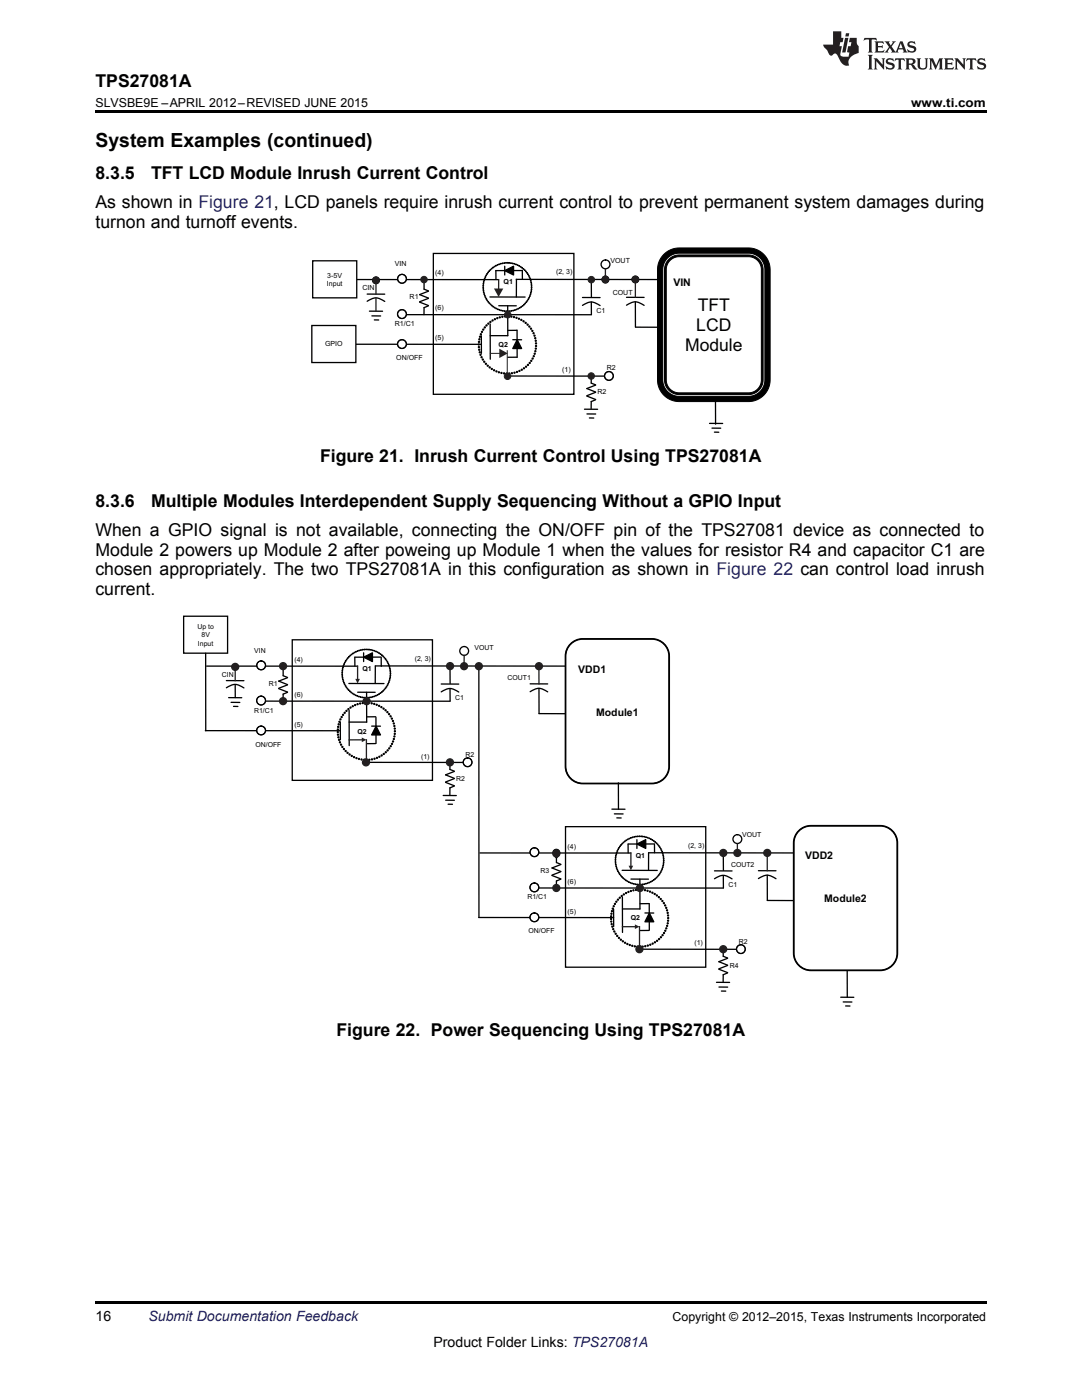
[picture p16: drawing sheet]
<svg xmlns="http://www.w3.org/2000/svg" width="216mm" height="279mm" viewBox="0 0 216 279" stroke-linecap="round" stroke-linejoin="round" font-family="sans-serif">
<defs><g id="words">
<text font-size="3.9" x="19" y="29.3">System Examples (continued)</text>
<g font-size="3.5">
<text x="19" y="17.3">TPS27081A</text>
<text x="19" y="35.6">8.3.5</text>
<text x="30.1" y="35.6">TFT LCD Module Inrush Current Control</text>
<text x="19" y="41.6">As shown in Figure 21, LCD panels require inrush current control to prevent permanent system damages during</text>
<text x="19" y="45.5">turnon and turnoff events.</text>
<text x="139.2" y="62">TFT</text>
<text x="136.7" y="70.1">Module</text>
<text x="138.9" y="66">LCD</text>
<text x="63.9" y="92.2">Figure 21. Inrush Current Control Using TPS27081A</text>
<text x="19" y="101.1">8.3.6</text>
<text x="30.1" y="101.1">Multiple Modules Interdependent Supply Sequencing Without a GPIO Input</text>
<text x="19" y="107.1">When a GPIO signal is not available, connecting the ON/OFF pin of the TPS27081 device as connected to</text>
<text x="19" y="110.9">Module 2 powers up Module 2 after poweing up Module 1 when the values for resistor R4 and capacitor C1 are</text>
<text x="19" y="114.8">chosen appropriately. The two TPS27081A in this configuration as shown in Figure 22 can control load inrush</text>
<text x="19" y="118.7">current.</text>
<text x="67.1" y="206.7">Figure 22. Power Sequencing Using TPS27081A</text>
</g>
<g font-size="2.8">
<text x="19" y="263.6">16</text>
<text x="86.5" y="268.9">Product Folder Links: TPS27081A</text>
</g>
<text font-size="2.8" fill="#0000c8" x="29.6" y="263.6">Submit Documentation Feedback</text>
<g font-size="2.5">
<text x="19" y="21.4">SLVSBE9E –APRIL 2012–REVISED JUNE 2015</text>
<text x="181.8" y="21.4">www.ti.com</text>
<text x="134.2" y="263.6">Copyright © 2012–2015, Texas Instruments Incorporated</text>
</g>
<g font-size="2.1">
<text x="134.4" y="57.1">VIN</text>
<text x="115.4" y="134.3">VDD1</text>
<text x="119" y="142.8">Module1</text>
<text x="160.7" y="171.5">VDD2</text>
<text x="164.5" y="180.1">Module2</text>
</g>
<g font-size="1.4">
<text x="78.8" y="53.1">VIN</text>
<text x="121.8" y="52.5">VOUT</text>
<text x="65.2" y="57.1">Input</text>
<text x="65.3" y="55.4">3-5V</text>
<text x="72.3" y="57.9">CIN</text>
<text x="81.7" y="59.7">R1</text>
<text x="86.8" y="54.9">(4)</text>
<text x="100.5" y="56.7">Q1</text>
<text x="110.9" y="54.8">(2, 3)</text>
<text x="122.3" y="58.9">COUT</text>
<text x="78.8" y="65.1">R1/C1</text>
<text x="86.8" y="61.9">(6)</text>
<text x="119" y="62.5">C1</text>
<text x="64.9" y="69.1">GPIO</text>
<text x="79.1" y="71.9">ON/OFF</text>
<text x="86.8" y="67.9">(5)</text>
<text x="99.5" y="69.2">Q2</text>
<text x="112.2" y="74.2">(1)</text>
<text x="121.1" y="73.9">R2</text>
<text x="119.2" y="78.7">R2</text>
<text x="39.4" y="125.6">Up to</text>
<text x="39.5" y="128.8">Input</text>
<text x="40.2" y="127.2">8V</text>
<text x="50.7" y="130.3">VIN</text>
<text x="82.8" y="132">(2, 3)</text>
<text x="94.7" y="129.7">VOUT</text>
<text x="44.3" y="135.1">CIN</text>
<text x="53.6" y="136.8">R1</text>
<text x="58.7" y="132.1">(4)</text>
<text x="72.3" y="133.9">Q1</text>
<text x="101.3" y="135.7">COUT1</text>
<text x="50.7" y="142.3">R1/C1</text>
<text x="58.7" y="139.1">(6)</text>
<text x="90.8" y="139.7">C1</text>
<text x="51" y="149">ON/OFF</text>
<text x="58.7" y="145">(5)</text>
<text x="71.3" y="146.4">Q2</text>
<text x="84" y="151.4">(1)</text>
<text x="91" y="155.8">R2</text>
<text x="92.9" y="151.1">R2</text>
<text x="148.1" y="167">VOUT</text>
<text x="113.3" y="169.4">(4)</text>
<text x="126.9" y="171.3">Q1</text>
<text x="137.3" y="169.3">(2, 3)</text>
<text x="145.9" y="173.1">COUT2</text>
<text x="105.2" y="179.5">R1/C1</text>
<text x="107.8" y="174.2">R3</text>
<text x="113.3" y="176.4">(6)</text>
<text x="145.4" y="177">C1</text>
<text x="113.3" y="182.3">(5)</text>
<text x="125.9" y="183.7">Q2</text>
<text x="105.5" y="186.3">ON/OFF</text>
<text x="138.6" y="188.6">(1)</text>
<text x="147.4" y="188.3">R2</text>
<text x="145.6" y="193.1">R4</text>
</g>
</g></defs>
<path d="M19 259.7h177.8v.5h-177.8z" fill="#000"/>
<g fill="#000">
<path d="M73.3 129.6a.1 .1 0 0 1 .2 0 .1 .1 0 0 1-.2 0zM73 129.6a.09 .09 0 0 1 .1 0 .09 .09 0 0 1-.1 0zM72.6 129.6a.1 .1 0 0 1 .2 0 .1 .1 0 0 1-.2 0zM72.3 129.7a.1 .1 0 0 1 .2 0 .1 .1 0 0 1-.2 0zM71.9 129.7a.1 .1 0 0 1 .2 0 .1 .1 0 0 1-.2 0zM71.6 129.8a.1 .1 0 0 1 .2 0 .1 .1 0 0 1-.2 0zM71.3 129.9a.09 .09 0 0 1 .1 0 .09 .09 0 0 1-.1 0zM70.9 130.1a.1 .1 0 0 1 .2 0 .1 .1 0 0 1-.2 0zM70.6 130.2a.1 .1 0 0 1 .2 0 .1 .1 0 0 1-.2 0zM70.3 130.4a.1 .1 0 0 1 .2 0 .1 .1 0 0 1-.2 0zM70.1 130.6a.09 .09 0 0 1 .1 0 .09 .09 0 0 1-.1 0zM69.8 130.8a.1 .1 0 0 1 .2 0 .1 .1 0 0 1-.2 0zM69.5 131.1a.1 .1 0 0 1 .2 0 .1 .1 0 0 1-.2 0zM69.3 131.3a.1 .1 0 0 1 .2 0 .1 .1 0 0 1-.2 0zM69.1 131.6a.1 .1 0 0 1 .2 0 .1 .1 0 0 1-.2 0zM68.9 131.9a.1 .1 0 0 1 .2 0 .1 .1 0 0 1-.2 0zM68.7 132.2a.1 .1 0 0 1 .2 0 .1 .1 0 0 1-.2 0zM68.6 132.5a.09 .09 0 0 1 .1 0 .09 .09 0 0 1-.1 0zM68.5 132.8a.09 .09 0 0 1 .1 0 .09 .09 0 0 1-.1 0zM68.3 133.2a.1 .1 0 0 1 .2 0 .1 .1 0 0 1-.2 0zM68.3 133.5a.09 .09 0 0 1 .1 0 .09 .09 0 0 1-.1 0zM68.2 133.9a.1 .1 0 0 1 .2 0 .1 .1 0 0 1-.2 0zM68.2 134.2a.1 .1 0 0 1 .2 0 .1 .1 0 0 1-.2 0zM68.2 134.6a.1 .1 0 0 1 .2 0 .1 .1 0 0 1-.2 0zM68.2 134.9a.1 .1 0 0 1 .2 0 .1 .1 0 0 1-.2 0zM68.3 135.3a.09 .09 0 0 1 .1 0 .09 .09 0 0 1-.1 0zM68.3 135.6a.1 .1 0 0 1 .2 0 .1 .1 0 0 1-.2 0zM68.4 135.9a.1 .1 0 0 1 .2 0 .1 .1 0 0 1-.2 0zM68.5 136.3a.1 .1 0 0 1 .2 0 .1 .1 0 0 1-.2 0zM68.7 136.6a.1 .1 0 0 1 .2 0 .1 .1 0 0 1-.2 0zM68.9 136.9a.09 .09 0 0 1 .1 0 .09 .09 0 0 1-.1 0zM69 137.2a.1 .1 0 0 1 .2 0 .1 .1 0 0 1-.2 0zM69.3 137.5a.09 .09 0 0 1 .1 0 .09 .09 0 0 1-.1 0zM69.5 137.7a.1 .1 0 0 1 .2 0 .1 .1 0 0 1-.2 0zM69.7 138a.1 .1 0 0 1 .2 0 .1 .1 0 0 1-.2 0zM70 138.2a.1 .1 0 0 1 .2 0 .1 .1 0 0 1-.2 0zM70.3 138.4a.09 .09 0 0 1 .1 0 .09 .09 0 0 1-.1 0zM70.6 138.6a.09 .09 0 0 1 .1 0 .09 .09 0 0 1-.1 0zM70.9 138.7a.1 .1 0 0 1 .2 0 .1 .1 0 0 1-.2 0zM71.2 138.9a.1 .1 0 0 1 .2 0 .1 .1 0 0 1-.2 0zM71.5 139a.1 .1 0 0 1 .2 0 .1 .1 0 0 1-.2 0zM71.9 139.1a.09 .09 0 0 1 .1 0 .09 .09 0 0 1-.1 0zM72.2 139.2a.1 .1 0 0 1 .2 0 .1 .1 0 0 1-.2 0zM72.5 139.2a.1 .1 0 0 1 .2 0 .1 .1 0 0 1-.2 0zM72.9 139.2a.1 .1 0 0 1 .2 0 .1 .1 0 0 1-.2 0zM73.2 139.2a.1 .1 0 0 1 .2 0 .1 .1 0 0 1-.2 0zM73.6 139.2a.1 .1 0 0 1 .2 0 .1 .1 0 0 1-.2 0zM73.9 139.2a.1 .1 0 0 1 .2 0 .1 .1 0 0 1-.2 0zM74.3 139.1a.09 .09 0 0 1 .1 0 .09 .09 0 0 1-.1 0zM74.6 139a.1 .1 0 0 1 .2 0 .1 .1 0 0 1-.2 0zM74.9 138.8a.1 .1 0 0 1 .2 0 .1 .1 0 0 1-.2 0zM75.2 138.7a.1 .1 0 0 1 .2 0 .1 .1 0 0 1-.2 0zM75.5 138.5a.1 .1 0 0 1 .2 0 .1 .1 0 0 1-.2 0zM75.8 138.3a.1 .1 0 0 1 .2 0 .1 .1 0 0 1-.2 0zM76.1 138.1a.1 .1 0 0 1 .2 0 .1 .1 0 0 1-.2 0zM76.4 137.9a.09 .09 0 0 1 .1 0 .09 .09 0 0 1-.1 0zM76.6 137.6a.1 .1 0 0 1 .2 0 .1 .1 0 0 1-.2 0zM76.8 137.3a.1 .1 0 0 1 .2 0 .1 .1 0 0 1-.2 0zM77 137.1a.1 .1 0 0 1 .2 0 .1 .1 0 0 1-.2 0zM77.2 136.8a.1 .1 0 0 1 .2 0 .1 .1 0 0 1-.2 0zM77.4 136.5a.09 .09 0 0 1 .1 0 .09 .09 0 0 1-.1 0zM77.5 136.1a.1 .1 0 0 1 .2 0 .1 .1 0 0 1-.2 0zM77.6 135.8a.1 .1 0 0 1 .2 0 .1 .1 0 0 1-.2 0zM77.7 135.5a.1 .1 0 0 1 .2 0 .1 .1 0 0 1-.2 0zM77.8 135.1a.09 .09 0 0 1 .1 0 .09 .09 0 0 1-.1 0zM77.8 134.8a.1 .1 0 0 1 .2 0 .1 .1 0 0 1-.2 0zM77.8 134.4a.1 .1 0 0 1 .2 0 .1 .1 0 0 1-.2 0zM77.8 134.1a.1 .1 0 0 1 .2 0 .1 .1 0 0 1-.2 0zM77.8 133.7a.09 .09 0 0 1 .1 0 .09 .09 0 0 1-.1 0zM77.7 133.4a.1 .1 0 0 1 .2 0 .1 .1 0 0 1-.2 0zM77.6 133.1a.1 .1 0 0 1 .2 0 .1 .1 0 0 1-.2 0zM77.5 132.7a.1 .1 0 0 1 .2 0 .1 .1 0 0 1-.2 0zM77.4 132.4a.09 .09 0 0 1 .1 0 .09 .09 0 0 1-.1 0zM77.2 132.1a.1 .1 0 0 1 .2 0 .1 .1 0 0 1-.2 0zM77 131.8a.1 .1 0 0 1 .2 0 .1 .1 0 0 1-.2 0zM76.8 131.5a.1 .1 0 0 1 .2 0 .1 .1 0 0 1-.2 0zM76.6 131.2a.1 .1 0 0 1 .2 0 .1 .1 0 0 1-.2 0zM76.4 131a.09 .09 0 0 1 .1 0 .09 .09 0 0 1-.1 0zM76.1 130.7a.1 .1 0 0 1 .2 0 .1 .1 0 0 1-.2 0zM75.8 130.5a.1 .1 0 0 1 .2 0 .1 .1 0 0 1-.2 0zM75.5 130.3a.1 .1 0 0 1 .2 0 .1 .1 0 0 1-.2 0zM75.2 130.2a.1 .1 0 0 1 .2 0 .1 .1 0 0 1-.2 0zM74.9 130a.1 .1 0 0 1 .2 0 .1 .1 0 0 1-.2 0zM74.6 129.9a.1 .1 0 0 1 .2 0 .1 .1 0 0 1-.2 0zM74.3 129.8a.1 .1 0 0 1 .2 0 .1 .1 0 0 1-.2 0zM73.9 129.7a.1 .1 0 0 1 .2 0 .1 .1 0 0 1-.2 0zM73.6 129.6a.1 .1 0 0 1 .2 0 .1 .1 0 0 1-.2 0z" fill-rule="evenodd"/>
<path d="M73.3 140.3a.13 .13 0 0 1 .2 0 .13 .13 0 0 1-.2 0zM72.8 140.3a.13 .13 0 0 1 .2 0 .13 .13 0 0 1-.2 0zM72.2 140.3a.15 .15 0 0 1 .3 0 .15 .15 0 0 1-.3 0zM71.7 140.4a.15 .15 0 0 1 .3 0 .15 .15 0 0 1-.3 0zM71.2 140.5a.15 .15 0 0 1 .3 0 .15 .15 0 0 1-.3 0zM70.7 140.7a.15 .15 0 0 1 .3 0 .15 .15 0 0 1-.3 0zM70.3 140.9a.13 .13 0 0 1 .2 0 .13 .13 0 0 1-.2 0zM69.8 141.2a.15 .15 0 0 1 .3 0 .15 .15 0 0 1-.3 0zM69.4 141.5a.15 .15 0 0 1 .3 0 .15 .15 0 0 1-.3 0zM69 141.9a.15 .15 0 0 1 .3 0 .15 .15 0 0 1-.3 0zM68.6 142.3a.15 .15 0 0 1 .3 0 .15 .15 0 0 1-.3 0zM68.3 142.7a.15 .15 0 0 1 .3 0 .15 .15 0 0 1-.3 0zM68 143.1a.15 .15 0 0 1 .3 0 .15 .15 0 0 1-.3 0zM67.8 143.6a.15 .15 0 0 1 .3 0 .15 .15 0 0 1-.3 0zM67.6 144a.15 .15 0 0 1 .3 0 .15 .15 0 0 1-.3 0zM67.4 144.5a.15 .15 0 0 1 .3 0 .15 .15 0 0 1-.3 0zM67.3 145.1a.15 .15 0 0 1 .3 0 .15 .15 0 0 1-.3 0zM67.3 145.6a.13 .13 0 0 1 .2 0 .13 .13 0 0 1-.2 0zM67.3 146.1a.13 .13 0 0 1 .2 0 .13 .13 0 0 1-.2 0zM67.3 146.6a.15 .15 0 0 1 .3 0 .15 .15 0 0 1-.3 0zM67.4 147.1a.15 .15 0 0 1 .3 0 .15 .15 0 0 1-.3 0zM67.5 147.6a.15 .15 0 0 1 .3 0 .15 .15 0 0 1-.3 0zM67.7 148.1a.15 .15 0 0 1 .3 0 .15 .15 0 0 1-.3 0zM67.9 148.6a.15 .15 0 0 1 .3 0 .15 .15 0 0 1-.3 0zM68.2 149.1a.13 .13 0 0 1 .2 0 .13 .13 0 0 1-.2 0zM68.5 149.5a.15 .15 0 0 1 .3 0 .15 .15 0 0 1-.3 0zM68.8 149.9a.15 .15 0 0 1 .3 0 .15 .15 0 0 1-.3 0zM69.2 150.2a.15 .15 0 0 1 .3 0 .15 .15 0 0 1-.3 0zM69.6 150.6a.15 .15 0 0 1 .3 0 .15 .15 0 0 1-.3 0zM70.1 150.9a.13 .13 0 0 1 .2 0 .13 .13 0 0 1-.2 0zM70.5 151.1a.15 .15 0 0 1 .3 0 .15 .15 0 0 1-.3 0zM71 151.3a.15 .15 0 0 1 .3 0 .15 .15 0 0 1-.3 0zM71.5 151.5a.15 .15 0 0 1 .3 0 .15 .15 0 0 1-.3 0zM72 151.6a.15 .15 0 0 1 .3 0 .15 .15 0 0 1-.3 0zM72.5 151.6a.15 .15 0 0 1 .3 0 .15 .15 0 0 1-.3 0zM73.1 151.7a.13 .13 0 0 1 .2 0 .13 .13 0 0 1-.2 0zM73.6 151.6a.13 .13 0 0 1 .2 0 .13 .13 0 0 1-.2 0zM74.1 151.5a.15 .15 0 0 1 .3 0 .15 .15 0 0 1-.3 0zM74.6 151.4a.15 .15 0 0 1 .3 0 .15 .15 0 0 1-.3 0zM75.1 151.2a.15 .15 0 0 1 .3 0 .15 .15 0 0 1-.3 0zM75.6 151a.13 .13 0 0 1 .2 0 .13 .13 0 0 1-.2 0zM76 150.8a.15 .15 0 0 1 .3 0 .15 .15 0 0 1-.3 0zM76.4 150.5a.15 .15 0 0 1 .3 0 .15 .15 0 0 1-.3 0zM76.8 150.1a.15 .15 0 0 1 .3 0 .15 .15 0 0 1-.3 0zM77.2 149.8a.15 .15 0 0 1 .3 0 .15 .15 0 0 1-.3 0zM77.5 149.4a.15 .15 0 0 1 .3 0 .15 .15 0 0 1-.3 0zM77.8 148.9a.15 .15 0 0 1 .3 0 .15 .15 0 0 1-.3 0zM78.1 148.5a.13 .13 0 0 1 .2 0 .13 .13 0 0 1-.2 0zM78.3 148a.15 .15 0 0 1 .3 0 .15 .15 0 0 1-.3 0zM78.5 147.5a.13 .13 0 0 1 .2 0 .13 .13 0 0 1-.2 0zM78.6 147a.13 .13 0 0 1 .2 0 .13 .13 0 0 1-.2 0zM78.6 146.5a.15 .15 0 0 1 .3 0 .15 .15 0 0 1-.3 0zM78.7 145.9a.13 .13 0 0 1 .2 0 .13 .13 0 0 1-.2 0zM78.6 145.4a.15 .15 0 0 1 .3 0 .15 .15 0 0 1-.3 0zM78.6 144.9a.13 .13 0 0 1 .2 0 .13 .13 0 0 1-.2 0zM78.4 144.4a.15 .15 0 0 1 .3 0 .15 .15 0 0 1-.3 0zM78.3 143.9a.13 .13 0 0 1 .2 0 .13 .13 0 0 1-.2 0zM78.1 143.4a.13 .13 0 0 1 .2 0 .13 .13 0 0 1-.2 0zM77.8 143a.15 .15 0 0 1 .3 0 .15 .15 0 0 1-.3 0zM77.5 142.5a.15 .15 0 0 1 .3 0 .15 .15 0 0 1-.3 0zM77.2 142.1a.13 .13 0 0 1 .2 0 .13 .13 0 0 1-.2 0zM76.8 141.8a.15 .15 0 0 1 .3 0 .15 .15 0 0 1-.3 0zM76.4 141.4a.15 .15 0 0 1 .3 0 .15 .15 0 0 1-.3 0zM76 141.1a.13 .13 0 0 1 .2 0 .13 .13 0 0 1-.2 0zM75.5 140.9a.15 .15 0 0 1 .3 0 .15 .15 0 0 1-.3 0zM75 140.7a.15 .15 0 0 1 .3 0 .15 .15 0 0 1-.3 0zM74.5 140.5a.15 .15 0 0 1 .3 0 .15 .15 0 0 1-.3 0zM74 140.4a.15 .15 0 0 1 .3 0 .15 .15 0 0 1-.3 0z" fill-rule="evenodd"/>
</g>
<g fill="none" stroke="#000" stroke-width=".2">
<circle cx="68.3" cy="134.6" r=".09"/>
<circle cx="68.3" cy="134.2" r=".09"/>
<circle cx="68.3" cy="134.9" r=".09"/>
<circle cx="68.3" cy="133.9" r=".09"/>
<circle cx="68.3" cy="135.3" r=".09"/>
<circle cx="68.4" cy="133.5" r=".09"/>
<circle cx="68.4" cy="135.6" r=".09"/>
<circle cx="68.4" cy="133.2" r=".09"/>
<circle cx="68.5" cy="135.9" r=".09"/>
<circle cx="68.5" cy="132.8" r=".09"/>
<circle cx="68.6" cy="136.3" r=".09"/>
<circle cx="68.7" cy="132.5" r=".09"/>
<circle cx="68.8" cy="136.6" r=".09"/>
<circle cx="68.8" cy="132.2" r=".09"/>
<circle cx="68.9" cy="136.9" r=".09"/>
<circle cx="69" cy="131.9" r=".09"/>
<circle cx="69.1" cy="137.2" r=".09"/>
<circle cx="69.2" cy="131.6" r=".09"/>
<circle cx="69.3" cy="137.5" r=".09"/>
<circle cx="69.4" cy="131.3" r=".09"/>
<circle cx="69.6" cy="137.7" r=".09"/>
<circle cx="69.6" cy="131.1" r=".09"/>
<circle cx="69.8" cy="138" r=".09"/>
<circle cx="69.9" cy="130.8" r=".09"/>
<circle cx="70.1" cy="138.2" r=".09"/>
<circle cx="70.1" cy="130.6" r=".09"/>
<circle cx="70.4" cy="138.4" r=".09"/>
<circle cx="70.4" cy="130.4" r=".09"/>
<circle cx="70.7" cy="138.6" r=".09"/>
<circle cx="70.7" cy="130.2" r=".09"/>
<circle cx="71" cy="138.7" r=".09"/>
<circle cx="71" cy="130.1" r=".09"/>
<circle cx="71.3" cy="138.9" r=".09"/>
<circle cx="71.4" cy="129.9" r=".09"/>
<circle cx="71.6" cy="139" r=".09"/>
<circle cx="71.7" cy="129.8" r=".09"/>
<circle cx="71.9" cy="139.1" r=".09"/>
<circle cx="72" cy="129.7" r=".09"/>
<circle cx="72.3" cy="139.2" r=".09"/>
<circle cx="72.4" cy="129.7" r=".09"/>
<circle cx="72.6" cy="139.2" r=".09"/>
<circle cx="72.7" cy="129.6" r=".09"/>
<circle cx="73" cy="139.2" r=".09"/>
<circle cx="73.1" cy="129.6" r=".09"/>
<circle cx="73.3" cy="139.2" r=".09"/>
<circle cx="73.4" cy="129.6" r=".09"/>
<circle cx="73.7" cy="139.2" r=".09"/>
<circle cx="73.7" cy="129.6" r=".09"/>
<circle cx="74" cy="139.2" r=".09"/>
<circle cx="74" cy="129.7" r=".09"/>
<circle cx="74.4" cy="139.1" r=".09"/>
<circle cx="74.4" cy="129.8" r=".09"/>
<circle cx="74.7" cy="139" r=".09"/>
<circle cx="74.7" cy="129.9" r=".09"/>
<circle cx="75" cy="138.8" r=".09"/>
<circle cx="75" cy="130" r=".09"/>
<circle cx="75.3" cy="138.7" r=".09"/>
<circle cx="75.3" cy="130.2" r=".09"/>
<circle cx="75.6" cy="138.5" r=".09"/>
<circle cx="75.6" cy="130.3" r=".09"/>
<circle cx="75.9" cy="138.3" r=".09"/>
<circle cx="75.9" cy="130.5" r=".09"/>
<circle cx="76.2" cy="138.1" r=".09"/>
<circle cx="76.2" cy="130.7" r=".09"/>
<circle cx="76.5" cy="137.9" r=".09"/>
<circle cx="76.5" cy="131" r=".09"/>
<circle cx="76.7" cy="137.6" r=".09"/>
<circle cx="76.7" cy="131.2" r=".09"/>
<circle cx="76.9" cy="137.3" r=".09"/>
<circle cx="76.9" cy="131.5" r=".09"/>
<circle cx="77.1" cy="137.1" r=".09"/>
<circle cx="77.1" cy="131.8" r=".09"/>
<circle cx="77.3" cy="136.8" r=".09"/>
<circle cx="77.3" cy="132.1" r=".09"/>
<circle cx="77.5" cy="136.5" r=".09"/>
<circle cx="77.5" cy="132.4" r=".09"/>
<circle cx="77.6" cy="132.7" r=".09"/>
<circle cx="77.6" cy="136.1" r=".09"/>
<circle cx="77.7" cy="135.8" r=".09"/>
<circle cx="77.7" cy="133.1" r=".09"/>
<circle cx="77.8" cy="135.5" r=".09"/>
<circle cx="77.8" cy="133.4" r=".09"/>
<circle cx="77.9" cy="133.7" r=".09"/>
<circle cx="77.9" cy="135.1" r=".09"/>
<circle cx="77.9" cy="134.8" r=".09"/>
<circle cx="77.9" cy="134.1" r=".09"/>
<circle cx="77.9" cy="134.4" r=".09"/>
<circle cx="67.4" cy="146.1" r=".13"/>
<circle cx="67.4" cy="145.6" r=".13"/>
<circle cx="67.4" cy="146.6" r=".13"/>
<circle cx="67.5" cy="145.1" r=".13"/>
<circle cx="67.5" cy="147.1" r=".13"/>
<circle cx="67.6" cy="144.5" r=".13"/>
<circle cx="67.7" cy="147.6" r=".13"/>
<circle cx="67.7" cy="144" r=".13"/>
<circle cx="67.8" cy="148.1" r=".13"/>
<circle cx="67.9" cy="143.6" r=".13"/>
<circle cx="68.1" cy="148.6" r=".13"/>
<circle cx="68.2" cy="143.1" r=".13"/>
<circle cx="68.3" cy="149.1" r=".13"/>
<circle cx="68.5" cy="142.7" r=".13"/>
<circle cx="68.6" cy="149.5" r=".13"/>
<circle cx="68.8" cy="142.3" r=".13"/>
<circle cx="69" cy="149.9" r=".13"/>
<circle cx="69.1" cy="141.9" r=".13"/>
<circle cx="69.3" cy="150.2" r=".13"/>
<circle cx="69.5" cy="141.5" r=".13"/>
<circle cx="69.8" cy="150.6" r=".13"/>
<circle cx="69.9" cy="141.2" r=".13"/>
<circle cx="70.2" cy="150.9" r=".13"/>
<circle cx="70.4" cy="140.9" r=".13"/>
<circle cx="70.6" cy="151.1" r=".13"/>
<circle cx="70.9" cy="140.7" r=".13"/>
<circle cx="71.1" cy="151.3" r=".13"/>
<circle cx="71.4" cy="140.5" r=".13"/>
<circle cx="71.6" cy="151.5" r=".13"/>
<circle cx="71.9" cy="140.4" r=".13"/>
<circle cx="72.1" cy="151.6" r=".13"/>
<circle cx="72.4" cy="140.3" r=".13"/>
<circle cx="72.7" cy="151.6" r=".13"/>
<circle cx="72.9" cy="140.3" r=".13"/>
<circle cx="73.2" cy="151.7" r=".13"/>
<circle cx="73.4" cy="140.3" r=".13"/>
<circle cx="73.7" cy="151.6" r=".13"/>
<circle cx="74.2" cy="140.4" r=".13"/>
<circle cx="74.2" cy="151.5" r=".13"/>
<circle cx="74.7" cy="140.5" r=".13"/>
<circle cx="74.7" cy="151.4" r=".13"/>
<circle cx="75.2" cy="140.7" r=".13"/>
<circle cx="75.2" cy="151.2" r=".13"/>
<circle cx="75.6" cy="140.9" r=".13"/>
<circle cx="75.7" cy="151" r=".13"/>
<circle cx="76.1" cy="141.1" r=".13"/>
<circle cx="76.2" cy="150.8" r=".13"/>
<circle cx="76.5" cy="141.4" r=".13"/>
<circle cx="76.6" cy="150.5" r=".13"/>
<circle cx="76.9" cy="141.8" r=".13"/>
<circle cx="77" cy="150.1" r=".13"/>
<circle cx="77.3" cy="142.1" r=".13"/>
<circle cx="77.3" cy="149.8" r=".13"/>
<circle cx="77.6" cy="142.5" r=".13"/>
<circle cx="77.7" cy="149.4" r=".13"/>
<circle cx="77.9" cy="143" r=".13"/>
<circle cx="78" cy="148.9" r=".13"/>
<circle cx="78.2" cy="143.4" r=".13"/>
<circle cx="78.2" cy="148.5" r=".13"/>
<circle cx="78.4" cy="143.9" r=".13"/>
<circle cx="78.4" cy="148" r=".13"/>
<circle cx="78.6" cy="144.4" r=".13"/>
<circle cx="78.6" cy="147.5" r=".13"/>
<circle cx="78.7" cy="144.9" r=".13"/>
<circle cx="78.7" cy="147" r=".13"/>
<circle cx="78.8" cy="145.4" r=".13"/>
<circle cx="78.8" cy="146.5" r=".13"/>
<circle cx="78.8" cy="145.9" r=".13"/>
</g>
<g fill="#fff">
<path d="M49.5 128.4h7.5v2.7h-7.5z" fill-rule="evenodd"/>
<path d="M90.2 127.8h9.5v2.9h-9.5z" fill-rule="evenodd"/>
<path d="M49.5 140.3h8.1v3.1h-8.1z" fill-rule="evenodd"/>
<path d="M49.8 147.1h8.5v2.7h-8.5z" fill-rule="evenodd"/>
</g>
<path d="M41.2 132.9l30.2 .1M58.3 127.7h28v28h-28zM69.6 136.4h7M71.4 138.1l3.5 .1M112.8 132.9h-37.9v3.5" fill="none" stroke="#000" stroke-width=".26"/>
<path d="M70.2 144.5h4.7v2.6h-4.7z" fill-rule="evenodd" fill="#fff"/>
<g fill="none" stroke="#000" stroke-width=".26">
<path d="M55.6 137.4l1.8 .7M56.5 133.4v1.5l.9 .3M57.4 135.3l-1.8 .6 1.8 .7M57.4 136.7l-1.8 .7M57.4 138.2l-.9 .3v1.4M70.8 131.2v1.7M72.6 131.2l1.7-.9v1.7zM72.6 130.3v1.7M73.1 138.2l.1 5.9h-3.5M76.1 131.1l-5.3 .1M76.1 131.2v1.8M88 138.1a2.56 2.56 0 0 1 3.5 0"/>
<path d="M88 136.5h3.5M89.8 137.4v2.5h-36.8M89.8 133.6v2.8M41 145.8h26.9M67.9 144.1v3.5M69.7 141.8v7M73.1 152.1l19.2 .1M74.2 144.9h1.7M75 143l-1.8 .1M75 148.4h-1.8M75 143.2v5.1M75 144.9l.9 1.8h-1.7z"/>
<path d="M88.9 156.1l1.8 .7M89.8 152.1v1.5l.9 .3M90.7 154l-1.8 .6 1.8 .7M90.7 155.4l-1.8 .7M90.7 156.9l-.9 .3v1.4"/>
</g>
<path d="M72.6 131.2l1.7-.9v1.7zM75 144.9l.9 1.8h-1.7z" fill="#000"/>
<circle cx="52.1" cy="132.8" r=".88" fill="#fff"/>
<circle cx="52.1" cy="132.8" r=".88" fill="none" stroke="#000" stroke-width=".2"/>
<g fill="none" stroke="#000" stroke-width=".26">
<circle cx="52.1" cy="132.8" r=".88"/>
<circle cx="92.6" cy="129.9" r=".88"/>
</g>
<circle cx="52.1" cy="139.8" r=".88" fill="#fff"/>
<circle cx="52.1" cy="139.8" r=".88" fill="none" stroke="#000" stroke-width=".2"/>
<g fill="none" stroke="#000" stroke-width=".26">
<path d="M88.4 158.8h2.7M88.9 159.7h1.8M89.4 160.5h.9"/>
<circle cx="52.1" cy="139.8" r=".88"/>
</g>
<circle cx="93.3" cy="152.1" r=".87" fill="#fff"/>
<circle cx="93.3" cy="152.1" r=".87" fill="none" stroke="#000" stroke-width=".2"/>
<g fill="none" stroke="#000" stroke-width=".26">
<path d="M105.8 138a2.56 2.56 0 0 1 3.5 .1M105.8 136.5h3.5M107.5 137.4l.1 5h5.2"/>
<circle cx="93.3" cy="152.1" r=".87"/>
</g>
<circle cx="52.1" cy="145.8" r=".87" fill="#fff"/>
<circle cx="52.1" cy="145.8" r=".87" fill="none" stroke="#000" stroke-width=".2"/>
<circle cx="52.1" cy="145.8" r=".87" fill="none" stroke="#000" stroke-width=".26"/>
<path d="M113.9 128.5a3.4 3.4 0 0 1 2.4-1h13.8a3.4 3.4 0 0 1 3.4 3.5v21.9a3.4 3.4 0 0 1-3.4 3.5h-13.8a3.4 3.4 0 0 1-3.5-3.5v-21.9a3.4 3.4 0 0 1 1.1-2.5z" fill-rule="evenodd" fill="#fff"/>
<path d="M113.9 128.5a3.4 3.4 0 0 1 2.4-1h13.8a3.4 3.4 0 0 1 3.4 3.5v21.9a3.4 3.4 0 0 1-3.4 3.5h-13.8a3.4 3.4 0 0 1-3.5-3.5v-21.9a3.4 3.4 0 0 1 1.1-2.5z" fill="none" stroke="#000" stroke-width=".2"/>
<path d="M113.9 128.5a3.4 3.4 0 0 1 2.4-1h13.8a3.4 3.4 0 0 1 3.4 3.5v21.9a3.4 3.4 0 0 1-3.4 3.5h-13.8a3.4 3.4 0 0 1-3.5-3.5v-21.9a3.4 3.4 0 0 1 1.1-2.5z" fill="none" stroke="#000" stroke-width=".35"/>
<path d="M45.2 137.3a2.56 2.56 0 0 1 3.5 0M45.2 135.8h3.5M45.6 139.2h2.6M46.9 136.7v2.5M46.1 140.2h1.8M46.6 141h.9" fill="none" stroke="#000" stroke-width=".26"/>
<path d="M114.2 131.6h9.5v5h-9.5z" fill-rule="evenodd" fill="#fff"/>
<path d="M123.4 156.2v5.3M122.1 161.5h2.6M122.6 162.4h1.7M123.1 163.2h.9" fill="none" stroke="#000" stroke-width=".26"/>
<path d="M36.6 123h8.8v7.4h-8.8z" fill-rule="evenodd" fill="#fff"/>
<path d="M36.6 123h8.8v7.4h-8.8zM41 130.4l.1 15.4" fill="none" stroke="#000" stroke-width=".26"/>
<g fill="#000">
<path d="M127.9 166.9a.09 .09 0 0 1 .1 0 .09 .09 0 0 1-.1 0zM127.5 166.9a.1 .1 0 0 1 .2 0 .1 .1 0 0 1-.2 0zM127.2 166.9a.09 .09 0 0 1 .1 0 .09 .09 0 0 1-.1 0zM126.8 167a.1 .1 0 0 1 .2 0 .1 .1 0 0 1-.2 0zM126.5 167a.09 .09 0 0 1 .1 0 .09 .09 0 0 1-.1 0zM126.1 167.1a.1 .1 0 0 1 .2 0 .1 .1 0 0 1-.2 0zM125.8 167.2a.1 .1 0 0 1 .2 0 .1 .1 0 0 1-.2 0zM125.5 167.4a.1 .1 0 0 1 .2 0 .1 .1 0 0 1-.2 0zM125.2 167.5a.09 .09 0 0 1 .1 0 .09 .09 0 0 1-.1 0zM124.9 167.7a.09 .09 0 0 1 .1 0 .09 .09 0 0 1-.1 0zM124.6 167.9a.1 .1 0 0 1 .2 0 .1 .1 0 0 1-.2 0zM124.3 168.1a.1 .1 0 0 1 .2 0 .1 .1 0 0 1-.2 0zM124.1 168.3l.1 .1zM123.8 168.6a.1 .1 0 0 1 .2 0 .1 .1 0 0 1-.2 0zM123.6 168.9a.1 .1 0 0 1 .2 0 .1 .1 0 0 1-.2 0zM123.4 169.2a.1 .1 0 0 1 .2 0 .1 .1 0 0 1-.2 0zM123.3 169.5h.1zM123.1 169.8a.1 .1 0 0 1 .2 0 .1 .1 0 0 1-.2 0zM123 170.1a.1 .1 0 0 1 .2 0 .1 .1 0 0 1-.2 0zM122.9 170.5a.1 .1 0 0 1 .2 0 .1 .1 0 0 1-.2 0zM122.8 170.8a.1 .1 0 0 1 .2 0 .1 .1 0 0 1-.2 0zM122.7 171.2a.1 .1 0 0 1 .2 0 .1 .1 0 0 1-.2 0zM122.7 171.5a.1 .1 0 0 1 .2 0 .1 .1 0 0 1-.2 0zM122.7 171.8l.2 .1zM122.7 172.2a.1 .1 0 0 1 .2 0 .1 .1 0 0 1-.2 0zM122.8 172.5a.1 .1 0 0 1 .2 0 .1 .1 0 0 1-.2 0zM122.9 172.9a.09 .09 0 0 1 .1 0 .09 .09 0 0 1-.1 0zM123 173.2a.09 .09 0 0 1 .1 0 .09 .09 0 0 1-.1 0zM123.1 173.5a.09 .09 0 0 1 .1 0 .09 .09 0 0 1-.1 0zM123.2 173.9a.1 .1 0 0 1 .2 0 .1 .1 0 0 1-.2 0zM123.4 174.2a.1 .1 0 0 1 .2 0 .1 .1 0 0 1-.2 0zM123.6 174.5a.09 .09 0 0 1 .1 0 .09 .09 0 0 1-.1 0zM123.8 174.7a.1 .1 0 0 1 .2 0 .1 .1 0 0 1-.2 0zM124 175a.1 .1 0 0 1 .2 0 .1 .1 0 0 1-.2 0zM124.3 175.3a.09 .09 0 0 1 .1 0 .09 .09 0 0 1-.1 0zM124.5 175.5a.1 .1 0 0 1 .2 0 .1 .1 0 0 1-.2 0zM124.8 175.7a.1 .1 0 0 1 .2 0 .1 .1 0 0 1-.2 0zM125.1 175.9a.1 .1 0 0 1 .2 0 .1 .1 0 0 1-.2 0zM125.4 176l.2 .1zM125.7 176.2a.1 .1 0 0 1 .2 0 .1 .1 0 0 1-.2 0zM126.1 176.3a.09 .09 0 0 1 .1 0 .09 .09 0 0 1-.1 0zM126.4 176.4a.1 .1 0 0 1 .2 0 .1 .1 0 0 1-.2 0zM126.7 176.5a.1 .1 0 0 1 .2 0 .1 .1 0 0 1-.2 0zM127.1 176.5a.1 .1 0 0 1 .2 0 .1 .1 0 0 1-.2 0zM127.4 176.5a.1 .1 0 0 1 .2 0 .1 .1 0 0 1-.2 0zM127.8 176.5l.1 .1zM128.1 176.5a.1 .1 0 0 1 .2 0 .1 .1 0 0 1-.2 0zM128.5 176.4a.09 .09 0 0 1 .1 0 .09 .09 0 0 1-.1 0zM128.8 176.4a.1 .1 0 0 1 .2 0 .1 .1 0 0 1-.2 0zM129.1 176.3a.1 .1 0 0 1 .2 0 .1 .1 0 0 1-.2 0zM129.5 176.1l.1 .1zM129.8 175.9l.1 .2zM130.1 175.8a.1 .1 0 0 1 .2 0 .1 .1 0 0 1-.2 0zM130.4 175.6a.09 .09 0 0 1 .1 0 .09 .09 0 0 1-.1 0zM130.6 175.4a.1 .1 0 0 1 .2 0 .1 .1 0 0 1-.2 0zM130.9 175.2a.1 .1 0 0 1 .2 0 .1 .1 0 0 1-.2 0zM131.1 174.9a.1 .1 0 0 1 .2 0 .1 .1 0 0 1-.2 0zM131.4 174.6l.1 .1zM131.6 174.3l.1 .1zM131.7 174.1a.1 .1 0 0 1 .2 0 .1 .1 0 0 1-.2 0zM131.9 173.7l.2 .1zM132 173.4a.1 .1 0 0 1 .2 0 .1 .1 0 0 1-.2 0zM132.1 173.1a.1 .1 0 0 1 .2 0 .1 .1 0 0 1-.2 0zM132.2 172.8a.1 .1 0 0 1 .2 0 .1 .1 0 0 1-.2 0zM132.3 172.4a.1 .1 0 0 1 .2 0 .1 .1 0 0 1-.2 0zM132.3 172.1a.1 .1 0 0 1 .2 0 .1 .1 0 0 1-.2 0zM132.4 171.7a.09 .09 0 0 1 .1 0 .09 .09 0 0 1-.1 0zM132.3 171.4a.1 .1 0 0 1 .2 0 .1 .1 0 0 1-.2 0zM132.3 171a.1 .1 0 0 1 .2 0 .1 .1 0 0 1-.2 0zM132.2 170.7a.1 .1 0 0 1 .2 0 .1 .1 0 0 1-.2 0zM132.2 170.3a.09 .09 0 0 1 .1 0 .09 .09 0 0 1-.1 0zM132 170a.1 .1 0 0 1 .2 0 .1 .1 0 0 1-.2 0zM131.9 169.7a.1 .1 0 0 1 .2 0 .1 .1 0 0 1-.2 0zM131.8 169.4a.09 .09 0 0 1 .1 0 .09 .09 0 0 1-.1 0zM131.6 169.1a.09 .09 0 0 1 .1 0 .09 .09 0 0 1-.1 0zM131.4 168.7l.1 .2zM131.1 168.5a.1 .1 0 0 1 .2 0 .1 .1 0 0 1-.2 0zM130.9 168.3a.1 .1 0 0 1 .2 0 .1 .1 0 0 1-.2 0zM130.7 168a.09 .09 0 0 1 .1 0 .09 .09 0 0 1-.1 0zM130.4 167.8a.09 .09 0 0 1 .1 0 .09 .09 0 0 1-.1 0zM130.1 167.6a.1 .1 0 0 1 .2 0 .1 .1 0 0 1-.2 0zM129.8 167.5a.1 .1 0 0 1 .2 0 .1 .1 0 0 1-.2 0zM129.5 167.3h.1zM129.1 167.2a.1 .1 0 0 1 .2 0 .1 .1 0 0 1-.2 0zM128.8 167.1a.1 .1 0 0 1 .2 0 .1 .1 0 0 1-.2 0zM128.5 167a.1 .1 0 0 1 .2 0 .1 .1 0 0 1-.2 0zM128.1 166.9a.1 .1 0 0 1 .2 0 .1 .1 0 0 1-.2 0z" fill-rule="evenodd"/>
<path d="M127.8 177.6a.15 .15 0 0 1 .3 0 .15 .15 0 0 1-.3 0zM127.3 177.6a.15 .15 0 0 1 .3 0 .15 .15 0 0 1-.3 0zM126.8 177.6a.13 .13 0 0 1 .2 0 .13 .13 0 0 1-.2 0zM126.3 177.7a.13 .13 0 0 1 .2 0 .13 .13 0 0 1-.2 0zM125.8 177.8a.13 .13 0 0 1 .2 0 .13 .13 0 0 1-.2 0zM125.3 178a.13 .13 0 0 1 .2 0 .13 .13 0 0 1-.2 0zM124.8 178.2a.15 .15 0 0 1 .3 0 .15 .15 0 0 1-.3 0zM124.3 178.5a.15 .15 0 0 1 .3 0 .15 .15 0 0 1-.3 0zM123.9 178.8a.15 .15 0 0 1 .3 0 .15 .15 0 0 1-.3 0zM123.5 179.2a.15 .15 0 0 1 .3 0 .15 .15 0 0 1-.3 0zM123.2 179.5a.13 .13 0 0 1 .2 0 .13 .13 0 0 1-.2 0zM122.9 179.9a.13 .13 0 0 1 .2 0 .13 .13 0 0 1-.2 0zM122.6 180.4a.13 .13 0 0 1 .2 0 .13 .13 0 0 1-.2 0zM122.3 180.9a.15 .15 0 0 1 .3 0 .15 .15 0 0 1-.3 0zM122.1 181.3a.15 .15 0 0 1 .3 0 .15 .15 0 0 1-.3 0zM122 181.8a.13 .13 0 0 1 .2 0 .13 .13 0 0 1-.2 0zM121.9 182.3a.13 .13 0 0 1 .2 0 .13 .13 0 0 1-.2 0zM121.8 182.9a.15 .15 0 0 1 .3 0 .15 .15 0 0 1-.3 0zM121.8 183.4a.15 .15 0 0 1 .3 0 .15 .15 0 0 1-.3 0zM121.8 183.9a.15 .15 0 0 1 .3 0 .15 .15 0 0 1-.3 0zM121.9 184.4a.15 .15 0 0 1 .3 0 .15 .15 0 0 1-.3 0zM122.1 184.9a.13 .13 0 0 1 .2 0 .13 .13 0 0 1-.2 0zM122.2 185.4a.15 .15 0 0 1 .3 0 .15 .15 0 0 1-.3 0zM122.5 185.9a.13 .13 0 0 1 .2 0 .13 .13 0 0 1-.2 0zM122.7 186.4a.15 .15 0 0 1 .3 0 .15 .15 0 0 1-.3 0zM123 186.8a.15 .15 0 0 1 .3 0 .15 .15 0 0 1-.3 0zM123.4 187.2a.13 .13 0 0 1 .2 0 .13 .13 0 0 1-.2 0zM123.7 187.5a.15 .15 0 0 1 .3 0 .15 .15 0 0 1-.3 0zM124.2 187.9a.13 .13 0 0 1 .2 0 .13 .13 0 0 1-.2 0zM124.6 188.1a.15 .15 0 0 1 .3 0 .15 .15 0 0 1-.3 0zM125.1 188.4a.13 .13 0 0 1 .2 0 .13 .13 0 0 1-.2 0zM125.5 188.6a.15 .15 0 0 1 .3 0 .15 .15 0 0 1-.3 0zM126 188.8a.15 .15 0 0 1 .3 0 .15 .15 0 0 1-.3 0zM126.5 188.9a.15 .15 0 0 1 .3 0 .15 .15 0 0 1-.3 0zM127.1 188.9a.13 .13 0 0 1 .2 0 .13 .13 0 0 1-.2 0zM127.6 188.9a.13 .13 0 0 1 .2 0 .13 .13 0 0 1-.2 0zM128.1 188.9a.15 .15 0 0 1 .3 0 .15 .15 0 0 1-.3 0zM128.6 188.8a.15 .15 0 0 1 .3 0 .15 .15 0 0 1-.3 0zM129.1 188.7a.15 .15 0 0 1 .3 0 .15 .15 0 0 1-.3 0zM129.6 188.5a.15 .15 0 0 1 .3 0 .15 .15 0 0 1-.3 0zM130.2 188.2l.1 .1v.1h-.2zM130.6 188.1a.13 .13 0 0 1 .2 0 .13 .13 0 0 1-.2 0zM131 187.8a.13 .13 0 0 1 .2 0 .13 .13 0 0 1-.2 0zM131.4 187.4a.13 .13 0 0 1 .2 0 .13 .13 0 0 1-.2 0zM131.7 187a.15 .15 0 0 1 .3 0 .15 .15 0 0 1-.3 0zM132.1 186.6a.13 .13 0 0 1 .2 0 .13 .13 0 0 1-.2 0zM132.4 186.2a.13 .13 0 0 1 .2 0 .13 .13 0 0 1-.2 0zM132.6 185.7a.15 .15 0 0 1 .3 0 .15 .15 0 0 1-.3 0zM132.8 185.3a.15 .15 0 0 1 .3 0 .15 .15 0 0 1-.3 0zM133 184.8a.15 .15 0 0 1 .3 0 .15 .15 0 0 1-.3 0zM133.1 184.3a.15 .15 0 0 1 .3 0 .15 .15 0 0 1-.3 0zM133.2 183.7a.13 .13 0 0 1 .2 0 .13 .13 0 0 1-.2 0zM133.2 183.2a.15 .15 0 0 1 .3 0 .15 .15 0 0 1-.3 0zM133.2 182.7a.13 .13 0 0 1 .2 0 .13 .13 0 0 1-.2 0zM133.1 182.2a.15 .15 0 0 1 .3 0 .15 .15 0 0 1-.3 0zM133 181.7a.13 .13 0 0 1 .2 0 .13 .13 0 0 1-.2 0zM132.8 181.2a.15 .15 0 0 1 .3 0 .15 .15 0 0 1-.3 0zM132.6 180.7a.15 .15 0 0 1 .3 0 .15 .15 0 0 1-.3 0zM132.3 180.2a.15 .15 0 0 1 .3 0 .15 .15 0 0 1-.3 0zM132 179.8a.15 .15 0 0 1 .3 0 .15 .15 0 0 1-.3 0zM131.7 179.4a.15 .15 0 0 1 .3 0 .15 .15 0 0 1-.3 0zM131.3 179a.15 .15 0 0 1 .3 0 .15 .15 0 0 1-.3 0zM130.9 178.7a.15 .15 0 0 1 .3 0 .15 .15 0 0 1-.3 0zM130.5 178.4a.15 .15 0 0 1 .3 0 .15 .15 0 0 1-.3 0zM130 178.2a.15 .15 0 0 1 .3 0 .15 .15 0 0 1-.3 0zM129.6 177.9a.13 .13 0 0 1 .2 0 .13 .13 0 0 1-.2 0zM129.1 177.8a.13 .13 0 0 1 .2 0 .13 .13 0 0 1-.2 0zM128.6 177.7a.13 .13 0 0 1 .2 0 .13 .13 0 0 1-.2 0z" fill-rule="evenodd"/>
</g>
<g fill="none" stroke="#000" stroke-width=".2">
<path d="M122.7 171.8l.2 .1zM123.3 169.5h.1zM124.1 168.3l.1 .1zM125.4 176l.2 .1zM127.8 176.5l.1 .1zM129.5 167.3h.1zM129.5 176.1l.1 .1zM129.8 175.9l.1 .2zM131.4 174.6l.1 .1zM131.4 168.7l.1 .2zM131.6 174.3l.1 .1zM131.9 173.7l.2 .1z"/>
<path d="M130.2 188.2l.1 .1v.1h-.2zM132.7 180.6h.1v.2h-.2z"/>
<circle cx="122.8" cy="171.5" r=".09"/>
<circle cx="122.8" cy="172.2" r=".09"/>
<circle cx="122.8" cy="171.2" r=".09"/>
<circle cx="122.9" cy="172.5" r=".09"/>
<circle cx="122.9" cy="170.8" r=".09"/>
<circle cx="122.9" cy="172.9" r=".09"/>
<circle cx="123" cy="170.5" r=".09"/>
<circle cx="123" cy="179.9" r=".13"/>
<circle cx="123" cy="173.2" r=".09"/>
<circle cx="123.1" cy="170.1" r=".09"/>
<circle cx="123.2" cy="173.5" r=".09"/>
<circle cx="123.2" cy="169.8" r=".09"/>
<circle cx="123.3" cy="179.5" r=".13"/>
<circle cx="123.3" cy="173.9" r=".09"/>
<circle cx="123.5" cy="174.2" r=".09"/>
<circle cx="123.5" cy="169.2" r=".09"/>
<circle cx="123.7" cy="174.5" r=".09"/>
<circle cx="123.7" cy="179.2" r=".13"/>
<circle cx="123.7" cy="168.9" r=".09"/>
<circle cx="123.9" cy="174.7" r=".09"/>
<circle cx="123.9" cy="168.6" r=".09"/>
<circle cx="124.1" cy="178.8" r=".13"/>
<circle cx="124.1" cy="175" r=".09"/>
<circle cx="124.4" cy="175.3" r=".09"/>
<circle cx="124.4" cy="168.1" r=".09"/>
<circle cx="124.5" cy="178.5" r=".13"/>
<circle cx="124.6" cy="175.5" r=".09"/>
<circle cx="124.7" cy="167.9" r=".09"/>
<circle cx="124.9" cy="175.7" r=".09"/>
<circle cx="124.9" cy="178.2" r=".13"/>
<circle cx="125" cy="167.7" r=".09"/>
<circle cx="125.2" cy="175.9" r=".09"/>
<circle cx="125.3" cy="167.5" r=".09"/>
<circle cx="125.4" cy="178" r=".13"/>
<circle cx="125.6" cy="167.4" r=".09"/>
<circle cx="125.8" cy="176.2" r=".09"/>
<circle cx="125.9" cy="167.2" r=".09"/>
<circle cx="125.9" cy="177.8" r=".13"/>
<circle cx="126.1" cy="176.3" r=".09"/>
<circle cx="126.2" cy="167.1" r=".09"/>
<circle cx="126.4" cy="177.7" r=".13"/>
<circle cx="126.5" cy="176.4" r=".09"/>
<circle cx="126.6" cy="167" r=".09"/>
<circle cx="126.8" cy="176.5" r=".09"/>
<circle cx="126.9" cy="167" r=".09"/>
<circle cx="126.9" cy="177.6" r=".13"/>
<circle cx="127.2" cy="176.5" r=".09"/>
<circle cx="127.2" cy="166.9" r=".09"/>
<circle cx="127.4" cy="177.6" r=".13"/>
<circle cx="127.5" cy="176.5" r=".09"/>
<circle cx="127.6" cy="166.9" r=".09"/>
<circle cx="127.9" cy="166.9" r=".09"/>
<circle cx="128" cy="177.6" r=".13"/>
<circle cx="128.2" cy="176.5" r=".09"/>
<circle cx="128.2" cy="166.9" r=".09"/>
<circle cx="128.5" cy="176.4" r=".09"/>
<circle cx="128.6" cy="167" r=".09"/>
<circle cx="128.7" cy="177.7" r=".13"/>
<circle cx="128.9" cy="176.4" r=".09"/>
<circle cx="128.9" cy="167.1" r=".09"/>
<circle cx="129.2" cy="177.8" r=".13"/>
<circle cx="129.2" cy="176.3" r=".09"/>
<circle cx="129.2" cy="167.2" r=".09"/>
<circle cx="129.7" cy="177.9" r=".13"/>
<circle cx="129.9" cy="167.5" r=".09"/>
<circle cx="130.2" cy="175.8" r=".09"/>
<circle cx="130.2" cy="167.6" r=".09"/>
<circle cx="130.2" cy="178.2" r=".13"/>
<circle cx="130.4" cy="175.6" r=".09"/>
<circle cx="130.5" cy="167.8" r=".09"/>
<circle cx="130.6" cy="178.4" r=".13"/>
<circle cx="130.7" cy="175.4" r=".09"/>
<circle cx="130.7" cy="168" r=".09"/>
<circle cx="131" cy="175.2" r=".09"/>
<circle cx="131" cy="168.3" r=".09"/>
<circle cx="131.1" cy="178.7" r=".13"/>
<circle cx="131.2" cy="174.9" r=".09"/>
<circle cx="131.2" cy="168.5" r=".09"/>
<circle cx="131.5" cy="179" r=".13"/>
<circle cx="131.7" cy="169.1" r=".09"/>
<circle cx="131.8" cy="174.1" r=".09"/>
<circle cx="131.8" cy="179.4" r=".13"/>
<circle cx="131.8" cy="169.4" r=".09"/>
<circle cx="132" cy="169.7" r=".09"/>
<circle cx="132.1" cy="173.4" r=".09"/>
<circle cx="132.1" cy="170" r=".09"/>
<circle cx="132.2" cy="179.8" r=".13"/>
<circle cx="132.2" cy="173.1" r=".09"/>
<circle cx="132.2" cy="170.3" r=".09"/>
<circle cx="132.3" cy="172.8" r=".09"/>
<circle cx="132.3" cy="170.7" r=".09"/>
<circle cx="132.4" cy="172.4" r=".09"/>
<circle cx="132.4" cy="171" r=".09"/>
<circle cx="132.4" cy="171.4" r=".09"/>
<circle cx="132.4" cy="172.1" r=".09"/>
<circle cx="132.4" cy="171.7" r=".09"/>
<circle cx="121.9" cy="183.4" r=".13"/>
<circle cx="121.9" cy="182.9" r=".13"/>
<circle cx="122" cy="183.9" r=".13"/>
<circle cx="122" cy="182.3" r=".13"/>
<circle cx="122.1" cy="184.4" r=".13"/>
<circle cx="122.1" cy="181.8" r=".13"/>
<circle cx="122.2" cy="184.9" r=".13"/>
<circle cx="122.3" cy="181.3" r=".13"/>
<circle cx="122.4" cy="185.4" r=".13"/>
<circle cx="122.5" cy="180.9" r=".13"/>
<circle cx="122.6" cy="185.9" r=".13"/>
<circle cx="122.7" cy="180.4" r=".13"/>
<circle cx="122.9" cy="186.4" r=".13"/>
<circle cx="123.2" cy="186.8" r=".13"/>
<circle cx="123.5" cy="187.2" r=".13"/>
<circle cx="123.9" cy="187.5" r=".13"/>
<circle cx="124.3" cy="187.9" r=".13"/>
<circle cx="124.7" cy="188.1" r=".13"/>
<circle cx="125.2" cy="188.4" r=".13"/>
<circle cx="125.7" cy="188.6" r=".13"/>
<circle cx="126.2" cy="188.8" r=".13"/>
<circle cx="126.7" cy="188.9" r=".13"/>
<circle cx="127.2" cy="188.9" r=".13"/>
<circle cx="127.7" cy="188.9" r=".13"/>
<circle cx="128.2" cy="188.9" r=".13"/>
<circle cx="128.8" cy="188.8" r=".13"/>
<circle cx="129.3" cy="188.7" r=".13"/>
<circle cx="129.8" cy="188.5" r=".13"/>
<circle cx="130.7" cy="188.1" r=".13"/>
<circle cx="131.1" cy="187.8" r=".13"/>
<circle cx="131.5" cy="187.4" r=".13"/>
<circle cx="131.9" cy="187" r=".13"/>
<circle cx="132.2" cy="186.6" r=".13"/>
<circle cx="132.5" cy="180.2" r=".13"/>
<circle cx="132.5" cy="186.2" r=".13"/>
<circle cx="132.8" cy="185.7" r=".13"/>
<circle cx="132.9" cy="181.2" r=".13"/>
<circle cx="133" cy="185.3" r=".13"/>
<circle cx="133.1" cy="181.7" r=".13"/>
<circle cx="133.1" cy="184.8" r=".13"/>
<circle cx="133.2" cy="182.2" r=".13"/>
<circle cx="133.2" cy="184.3" r=".13"/>
<circle cx="133.3" cy="182.7" r=".13"/>
<circle cx="133.3" cy="183.7" r=".13"/>
<circle cx="133.3" cy="183.2" r=".13"/>
</g>
<g fill="#fff">
<path d="M143.6 165.1h9.5v2.9h-9.5z" fill-rule="evenodd"/>
<path d="M104.1 177.6h8v3.1h-8z" fill-rule="evenodd"/>
<path d="M104.3 184.4h8.5v2.7h-8.5z" fill-rule="evenodd"/>
</g>
<path d="M95.8 170.2h30.1M112.8 165h28v28h-28zM124.1 173.7h7M125.9 175.4l3.5 .1M158.4 170.2h-29v3.5" fill="none" stroke="#000" stroke-width=".26"/>
<path d="M124.7 181.8h4.7v2.6h-4.7z" fill-rule="evenodd" fill="#fff"/>
<g fill="none" stroke="#000" stroke-width=".26">
<path d="M107.5 177.2h36.8M110.1 174.7l1.8 .7M111 170.7v1.4l.9 .4M111 175.8v1.4M111.9 172.5l-1.8 .7 1.8 .7M111.9 174l-1.8 .7M111.9 175.5l-.9 .3M124.2 179.1v7M125.3 168.4v1.8M127.1 168.4l1.7-.8v1.7zM127.1 167.6v1.7M127.7 175.5v5.9"/>
<path d="M130.6 168.4h-5.3M130.6 168.5v1.7M142.6 175.4a2.55 2.55 0 0 1 3.5 0M142.6 173.8h3.5M144.3 170.8v2.9M144.3 174.8v2.4M95.5 183.1h26.9M122.4 181.4v3.5M124.2 181.4h3.5M127.6 189.4l19.3 .1M128.7 182.2h1.8M129.5 180.3l-1.8 .1"/>
<path d="M129.5 185.7h-1.8M129.5 180.3l.1 5.3M129.6 182.2l.9 1.8h-1.8zM143.4 193.4l1.8 .7M144.3 189.4v1.4l.9 .4M144.3 194.5v1.4M145.2 191.2l-1.8 .7 1.8 .7M145.2 192.7l-1.8 .7M145.2 194.2l-.9 .3"/>
</g>
<g fill="#000">
<path d="M127.1 168.4l1.7-.8v1.7zM129.6 182.2l.9 1.8h-1.8z"/>
<path d="M110.9 170.1l.3 .1v.8l-.2 .2-.1-.2zM110.3 170.2a.7 .7 0 0 1 1.4 0 .7 .7 0 0 1-1.4 0z" fill-rule="evenodd"/>
</g>
<g fill="none" stroke="#000" stroke-width=".2">
<path d="M110.9 170.1l.3 .1v.8l-.2 .2-.1-.2z"/>
<circle cx="111" cy="170.2" r=".7"/>
</g>
<circle cx="106.6" cy="170.1" r=".88" fill="#fff"/>
<circle cx="106.6" cy="170.1" r=".88" fill="none" stroke="#000" stroke-width=".2"/>
<g fill="none" stroke="#000" stroke-width=".26">
<circle cx="106.6" cy="170.1" r=".88"/>
<circle cx="147.1" cy="167.5" r=".88"/>
</g>
<circle cx="106.6" cy="177.1" r=".88" fill="#fff"/>
<circle cx="106.6" cy="177.1" r=".88" fill="none" stroke="#000" stroke-width=".2"/>
<g fill="none" stroke="#000" stroke-width=".26">
<path d="M143 196l2.6 .1M143.5 197h1.7M143.9 197.8h.9"/>
<circle cx="106.6" cy="177.1" r=".88"/>
</g>
<circle cx="147.8" cy="189.4" r=".87" fill="#fff"/>
<circle cx="147.8" cy="189.4" r=".87" fill="none" stroke="#000" stroke-width=".2"/>
<g fill="none" stroke="#000" stroke-width=".26">
<path d="M151.3 175.3a2.57 2.57 0 0 1 3.5 .1M151.3 173.8h3.5M153.1 174.7v5h5.3"/>
<circle cx="147.8" cy="189.4" r=".87"/>
</g>
<circle cx="106.6" cy="183.1" r=".87" fill="#fff"/>
<circle cx="106.6" cy="183.1" r=".87" fill="none" stroke="#000" stroke-width=".2"/>
<circle cx="106.6" cy="183.1" r=".87" fill="none" stroke="#000" stroke-width=".26"/>
<path d="M159.4 165.8a3.4 3.4 0 0 1 2.4-1h13.8a3.4 3.4 0 0 1 3.5 3.4v22a3.4 3.4 0 0 1-3.5 3.5h-13.8a3.4 3.4 0 0 1-3.4-3.5v-22a3.4 3.4 0 0 1 1-2.4z" fill-rule="evenodd" fill="#fff"/>
<path d="M159.4 165.8a3.4 3.4 0 0 1 2.4-1h13.8a3.4 3.4 0 0 1 3.5 3.4v22a3.4 3.4 0 0 1-3.5 3.5h-13.8a3.4 3.4 0 0 1-3.4-3.5v-22a3.4 3.4 0 0 1 1-2.4z" fill="none" stroke="#000" stroke-width=".2"/>
<path d="M159.4 165.8a3.4 3.4 0 0 1 2.4-1h13.8a3.4 3.4 0 0 1 3.5 3.4v22a3.4 3.4 0 0 1-3.5 3.5h-13.8a3.4 3.4 0 0 1-3.4-3.5v-22a3.4 3.4 0 0 1 1-2.4z" fill="none" stroke="#000" stroke-width=".35"/>
<path d="M159.5 168.9h9.5v5h-9.5z" fill-rule="evenodd" fill="#fff"/>
<path d="M95.5 132.8l.1 50.2M167.8 199h2.6M168.2 200h1.8M169 193.8l.1 5.2M168.7 200.8h.9" fill="none" stroke="#000" stroke-width=".26"/>
<circle cx="46.9" cy="133.1" r=".69" fill="#231f20"/>
<g fill="none" stroke="#231f20" stroke-width=".26">
<path d="M46.9 133.9v1.9"/>
<circle cx="46.9" cy="133.1" r=".69"/>
</g>
<circle cx="56.5" cy="132.9" r=".69" fill="#231f20"/>
<g fill="none" stroke="#231f20" stroke-width=".26">
<path d="M71.4 133v2.5"/>
<circle cx="56.5" cy="132.9" r=".69"/>
</g>
<path d="M70.9 135.5h.9l-.4 .9z" fill="#231f20"/>
<path d="M72.2 147.6l-2.5 .1" fill="none" stroke="#231f20" stroke-width=".26"/>
<g fill="#231f20">
<path d="M72.2 147.2l.9 .4-.9 .5z"/>
<circle cx="73.2" cy="139.9" r=".69"/>
</g>
<circle cx="73.2" cy="139.9" r=".69" fill="none" stroke="#231f20" stroke-width=".26"/>
<circle cx="73" cy="152.1" r=".69" fill="#231f20"/>
<g fill="none" stroke="#231f20" stroke-width=".26">
<path d="M73.1 147.6v3.8"/>
<circle cx="73" cy="152.1" r=".69"/>
</g>
<circle cx="89.8" cy="132.9" r=".69" fill="#231f20"/>
<circle cx="89.8" cy="132.9" r=".69" fill="none" stroke="#231f20" stroke-width=".26"/>
<circle cx="92.6" cy="133" r=".69" fill="#231f20"/>
<circle cx="92.6" cy="133" r=".69" fill="none" stroke="#231f20" stroke-width=".26"/>
<circle cx="95.5" cy="133" r=".69" fill="#231f20"/>
<circle cx="95.5" cy="133" r=".69" fill="none" stroke="#231f20" stroke-width=".26"/>
<circle cx="107.5" cy="133" r=".7" fill="#231f20"/>
<g fill="none" stroke="#231f20" stroke-width=".26">
<path d="M92.6 130.8v1.5M107.5 133.3v3.2"/>
<circle cx="107.5" cy="133" r=".7"/>
</g>
<circle cx="89.8" cy="152.1" r=".69" fill="#231f20"/>
<circle cx="89.8" cy="152.1" r=".69" fill="none" stroke="#231f20" stroke-width=".26"/>
<circle cx="111" cy="170.3" r=".69" fill="#231f20"/>
<circle cx="111" cy="170.3" r=".69" fill="none" stroke="#231f20" stroke-width=".26"/>
<circle cx="127.7" cy="177.2" r=".69" fill="#231f20"/>
<g fill="none" stroke="#231f20" stroke-width=".26">
<path d="M125.9 170.2v2.6"/>
<circle cx="127.7" cy="177.2" r=".69"/>
</g>
<path d="M125.4 172.8h.9l-.4 .9z" fill="#231f20"/>
<path d="M124.2 184.9h2.5" fill="none" stroke="#231f20" stroke-width=".26"/>
<g fill="#231f20">
<path d="M126.7 184.5l.9 .4-.9 .5z"/>
<circle cx="127.6" cy="189.4" r=".69"/>
</g>
<g fill="none" stroke="#231f20" stroke-width=".26">
<path d="M127.6 184.9v3.8"/>
<circle cx="127.6" cy="189.4" r=".69"/>
</g>
<circle cx="144.3" cy="189.4" r=".69" fill="#231f20"/>
<circle cx="144.3" cy="189.4" r=".69" fill="none" stroke="#231f20" stroke-width=".26"/>
<circle cx="144.3" cy="170.2" r=".69" fill="#231f20"/>
<circle cx="144.3" cy="170.2" r=".69" fill="none" stroke="#231f20" stroke-width=".26"/>
<circle cx="147.1" cy="170.2" r=".69" fill="#231f20"/>
<circle cx="147.1" cy="170.2" r=".69" fill="none" stroke="#231f20" stroke-width=".26"/>
<circle cx="153.1" cy="170.2" r=".69" fill="#231f20"/>
<g fill="none" stroke="#231f20" stroke-width=".26">
<path d="M147.1 168.4v1.1M153.1 171v2.8"/>
<circle cx="153.1" cy="170.2" r=".69"/>
</g>
<circle cx="111" cy="177.2" r=".69" fill="#231f20"/>
<circle cx="111" cy="177.2" r=".69" fill="none" stroke="#231f20" stroke-width=".26"/>
<circle cx="56.5" cy="139.9" r=".69" fill="#231f20"/>
<circle cx="56.5" cy="139.9" r=".69" fill="none" stroke="#231f20" stroke-width=".26"/>
<g fill="#000">
<path d="M101.2 52.5a.1 .1 0 0 1 .2 0 .1 .1 0 0 1-.2 0zM100.9 52.5a.1 .1 0 0 1 .2 0 .1 .1 0 0 1-.2 0zM100.5 52.5a.1 .1 0 0 1 .2 0 .1 .1 0 0 1-.2 0zM100.2 52.6a.1 .1 0 0 1 .2 0 .1 .1 0 0 1-.2 0zM99.8 52.6a.1 .1 0 0 1 .2 0 .1 .1 0 0 1-.2 0zM99.5 52.7a.1 .1 0 0 1 .2 0 .1 .1 0 0 1-.2 0zM99.2 52.9a.1 .1 0 0 1 .2 0 .1 .1 0 0 1-.2 0zM98.9 53a.1 .1 0 0 1 .2 0 .1 .1 0 0 1-.2 0zM98.6 53.2a.1 .1 0 0 1 .2 0 .1 .1 0 0 1-.2 0zM98.3 53.4a.1 .1 0 0 1 .2 0 .1 .1 0 0 1-.2 0zM98 53.6a.1 .1 0 0 1 .2 0 .1 .1 0 0 1-.2 0zM97.8 53.9a.09 .09 0 0 1 .1 0 .09 .09 0 0 1-.1 0zM97.5 54.1a.1 .1 0 0 1 .2 0 .1 .1 0 0 1-.2 0zM97.3 54.4a.1 .1 0 0 1 .2 0 .1 .1 0 0 1-.2 0zM97.1 54.7a.1 .1 0 0 1 .2 0 .1 .1 0 0 1-.2 0zM96.9 55a.1 .1 0 0 1 .2 0 .1 .1 0 0 1-.2 0zM96.8 55.3a.09 .09 0 0 1 .1 0 .09 .09 0 0 1-.1 0zM96.6 55.6a.1 .1 0 0 1 .2 0 .1 .1 0 0 1-.2 0zM96.5 55.9a.1 .1 0 0 1 .2 0 .1 .1 0 0 1-.2 0zM96.4 56.3a.1 .1 0 0 1 .2 0 .1 .1 0 0 1-.2 0zM96.4 56.6a.09 .09 0 0 1 .1 0 .09 .09 0 0 1-.1 0zM96.3 57a.1 .1 0 0 1 .2 0 .1 .1 0 0 1-.2 0zM96.3 57.3a.1 .1 0 0 1 .2 0 .1 .1 0 0 1-.2 0zM96.3 57.7a.1 .1 0 0 1 .2 0 .1 .1 0 0 1-.2 0zM96.4 58a.1 .1 0 0 1 .2 0 .1 .1 0 0 1-.2 0zM96.4 58.4a.1 .1 0 0 1 .2 0 .1 .1 0 0 1-.2 0zM96.5 58.7a.1 .1 0 0 1 .2 0 .1 .1 0 0 1-.2 0zM96.6 59a.1 .1 0 0 1 .2 0 .1 .1 0 0 1-.2 0zM96.8 59.3a.1 .1 0 0 1 .2 0 .1 .1 0 0 1-.2 0zM96.9 59.7a.1 .1 0 0 1 .2 0 .1 .1 0 0 1-.2 0zM97.1 59.9a.1 .1 0 0 1 .2 0 .1 .1 0 0 1-.2 0zM97.3 60.2a.1 .1 0 0 1 .2 0 .1 .1 0 0 1-.2 0zM97.6 60.5a.09 .09 0 0 1 .1 0 .09 .09 0 0 1-.1 0zM97.8 60.8a.1 .1 0 0 1 .2 0 .1 .1 0 0 1-.2 0zM98.1 61a.09 .09 0 0 1 .1 0 .09 .09 0 0 1-.1 0zM98.3 61.2a.1 .1 0 0 1 .2 0 .1 .1 0 0 1-.2 0zM98.6 61.4a.1 .1 0 0 1 .2 0 .1 .1 0 0 1-.2 0zM98.9 61.6a.1 .1 0 0 1 .2 0 .1 .1 0 0 1-.2 0zM99.2 61.7a.1 .1 0 0 1 .2 0 .1 .1 0 0 1-.2 0zM99.6 61.8a.09 .09 0 0 1 .1 0 .09 .09 0 0 1-.1 0zM99.9 61.9a.1 .1 0 0 1 .2 0 .1 .1 0 0 1-.2 0zM100.2 62a.1 .1 0 0 1 .2 0 .1 .1 0 0 1-.2 0zM100.6 62.1a.1 .1 0 0 1 .2 0 .1 .1 0 0 1-.2 0zM100.9 62.1a.1 .1 0 0 1 .2 0 .1 .1 0 0 1-.2 0zM101.3 62.1a.1 .1 0 0 1 .2 0 .1 .1 0 0 1-.2 0zM101.6 62.1a.1 .1 0 0 1 .2 0 .1 .1 0 0 1-.2 0zM102 62a.1 .1 0 0 1 .2 0 .1 .1 0 0 1-.2 0zM102.3 62a.1 .1 0 0 1 .2 0 .1 .1 0 0 1-.2 0zM102.7 61.9a.09 .09 0 0 1 .1 0 .09 .09 0 0 1-.1 0zM103 61.8a.1 .1 0 0 1 .2 0 .1 .1 0 0 1-.2 0zM103.3 61.6a.1 .1 0 0 1 .2 0 .1 .1 0 0 1-.2 0zM103.6 61.4a.1 .1 0 0 1 .2 0 .1 .1 0 0 1-.2 0zM103.9 61.3a.1 .1 0 0 1 .2 0 .1 .1 0 0 1-.2 0zM104.2 61a.1 .1 0 0 1 .2 0 .1 .1 0 0 1-.2 0zM104.5 60.8a.09 .09 0 0 1 .1 0 .09 .09 0 0 1-.1 0zM104.7 60.6a.1 .1 0 0 1 .2 0 .1 .1 0 0 1-.2 0zM104.9 60.3a.1 .1 0 0 1 .2 0 .1 .1 0 0 1-.2 0zM105.1 60a.1 .1 0 0 1 .2 0 .1 .1 0 0 1-.2 0zM105.3 59.7a.1 .1 0 0 1 .2 0 .1 .1 0 0 1-.2 0zM105.5 59.4a.1 .1 0 0 1 .2 0 .1 .1 0 0 1-.2 0zM105.6 59.1a.1 .1 0 0 1 .2 0 .1 .1 0 0 1-.2 0zM105.8 58.8a.09 .09 0 0 1 .1 0 .09 .09 0 0 1-.1 0zM105.8 58.4a.1 .1 0 0 1 .2 0 .1 .1 0 0 1-.2 0zM105.9 58.1a.1 .1 0 0 1 .2 0 .1 .1 0 0 1-.2 0zM106 57.7a.09 .09 0 0 1 .1 0 .09 .09 0 0 1-.1 0zM106 57.4a.1 .1 0 0 1 .2 0 .1 .1 0 0 1-.2 0zM106 57a.1 .1 0 0 1 .2 0 .1 .1 0 0 1-.2 0zM106 56.7a.09 .09 0 0 1 .1 0 .09 .09 0 0 1-.1 0zM105.9 56.4a.1 .1 0 0 1 .2 0 .1 .1 0 0 1-.2 0zM105.8 56a.1 .1 0 0 1 .2 0 .1 .1 0 0 1-.2 0zM105.7 55.7a.1 .1 0 0 1 .2 0 .1 .1 0 0 1-.2 0zM105.6 55.4a.1 .1 0 0 1 .2 0 .1 .1 0 0 1-.2 0zM105.4 55a.1 .1 0 0 1 .2 0 .1 .1 0 0 1-.2 0zM105.3 54.7a.09 .09 0 0 1 .1 0 .09 .09 0 0 1-.1 0zM105.1 54.4a.09 .09 0 0 1 .1 0 .09 .09 0 0 1-.1 0zM104.9 54.2a.09 .09 0 0 1 .1 0 .09 .09 0 0 1-.1 0zM104.6 53.9a.1 .1 0 0 1 .2 0 .1 .1 0 0 1-.2 0zM104.4 53.7a.09 .09 0 0 1 .1 0 .09 .09 0 0 1-.1 0zM104.1 53.4a.1 .1 0 0 1 .2 0 .1 .1 0 0 1-.2 0zM103.8 53.2a.1 .1 0 0 1 .2 0 .1 .1 0 0 1-.2 0zM103.5 53.1a.1 .1 0 0 1 .2 0 .1 .1 0 0 1-.2 0zM103.2 52.9a.1 .1 0 0 1 .2 0 .1 .1 0 0 1-.2 0zM102.9 52.8a.1 .1 0 0 1 .2 0 .1 .1 0 0 1-.2 0zM102.5 52.7a.1 .1 0 0 1 .2 0 .1 .1 0 0 1-.2 0zM102.2 52.6a.1 .1 0 0 1 .2 0 .1 .1 0 0 1-.2 0zM101.9 52.5a.09 .09 0 0 1 .1 0 .09 .09 0 0 1-.1 0zM101.5 52.5a.1 .1 0 0 1 .2 0 .1 .1 0 0 1-.2 0z" fill-rule="evenodd"/>
<path d="M101.2 63.1a.13 .13 0 0 1 .2 0 .13 .13 0 0 1-.2 0zM100.6 63.2a.15 .15 0 0 1 .3 0 .15 .15 0 0 1-.3 0zM100.1 63.2a.15 .15 0 0 1 .3 0 .15 .15 0 0 1-.3 0zM99.6 63.3a.15 .15 0 0 1 .3 0 .15 .15 0 0 1-.3 0zM99.1 63.5a.15 .15 0 0 1 .3 0 .15 .15 0 0 1-.3 0zM98.6 63.7a.15 .15 0 0 1 .3 0 .15 .15 0 0 1-.3 0zM98.2 64a.13 .13 0 0 1 .2 0 .13 .13 0 0 1-.2 0zM97.7 64.2a.15 .15 0 0 1 .3 0 .15 .15 0 0 1-.3 0zM97.3 64.6a.15 .15 0 0 1 .3 0 .15 .15 0 0 1-.3 0zM96.9 64.9a.15 .15 0 0 1 .3 0 .15 .15 0 0 1-.3 0zM96.6 65.3a.15 .15 0 0 1 .3 0 .15 .15 0 0 1-.3 0zM96.3 65.8a.15 .15 0 0 1 .3 0 .15 .15 0 0 1-.3 0zM96 66.2a.15 .15 0 0 1 .3 0 .15 .15 0 0 1-.3 0zM95.8 66.7a.15 .15 0 0 1 .3 0 .15 .15 0 0 1-.3 0zM95.6 67.2a.15 .15 0 0 1 .3 0 .15 .15 0 0 1-.3 0zM95.5 67.7a.15 .15 0 0 1 .3 0 .15 .15 0 0 1-.3 0zM95.4 68.2a.15 .15 0 0 1 .3 0 .15 .15 0 0 1-.3 0zM95.4 68.8a.15 .15 0 0 1 .3 0 .15 .15 0 0 1-.3 0zM95.4 69.3a.15 .15 0 0 1 .3 0 .15 .15 0 0 1-.3 0zM95.5 69.8a.13 .13 0 0 1 .2 0 .13 .13 0 0 1-.2 0zM95.6 70.3a.15 .15 0 0 1 .3 0 .15 .15 0 0 1-.3 0zM95.8 70.8a.13 .13 0 0 1 .2 0 .13 .13 0 0 1-.2 0zM96 71.3a.13 .13 0 0 1 .2 0 .13 .13 0 0 1-.2 0zM96.2 71.8a.15 .15 0 0 1 .3 0 .15 .15 0 0 1-.3 0zM96.5 72.2a.15 .15 0 0 1 .3 0 .15 .15 0 0 1-.3 0zM96.8 72.6a.15 .15 0 0 1 .3 0 .15 .15 0 0 1-.3 0zM97.2 73a.13 .13 0 0 1 .2 0 .13 .13 0 0 1-.2 0zM97.6 73.3a.13 .13 0 0 1 .2 0 .13 .13 0 0 1-.2 0zM98 73.6a.15 .15 0 0 1 .3 0 .15 .15 0 0 1-.3 0zM98.5 73.9a.13 .13 0 0 1 .2 0 .13 .13 0 0 1-.2 0zM98.9 74.1a.15 .15 0 0 1 .3 0 .15 .15 0 0 1-.3 0zM99.4 74.3a.15 .15 0 0 1 .3 0 .15 .15 0 0 1-.3 0zM99.9 74.4a.15 .15 0 0 1 .3 0 .15 .15 0 0 1-.3 0zM100.4 74.5a.15 .15 0 0 1 .3 0 .15 .15 0 0 1-.3 0zM101 74.6a.13 .13 0 0 1 .2 0 .13 .13 0 0 1-.2 0zM101.5 74.5a.15 .15 0 0 1 .3 0 .15 .15 0 0 1-.3 0zM102 74.5a.15 .15 0 0 1 .3 0 .15 .15 0 0 1-.3 0zM102.5 74.4a.15 .15 0 0 1 .3 0 .15 .15 0 0 1-.3 0zM103 74.2a.15 .15 0 0 1 .3 0 .15 .15 0 0 1-.3 0zM103.5 74a.15 .15 0 0 1 .3 0 .15 .15 0 0 1-.3 0zM104 73.8a.13 .13 0 0 1 .2 0 .13 .13 0 0 1-.2 0zM104.4 73.5a.15 .15 0 0 1 .3 0 .15 .15 0 0 1-.3 0zM104.8 73.2a.15 .15 0 0 1 .3 0 .15 .15 0 0 1-.3 0zM105.2 72.8a.15 .15 0 0 1 .3 0 .15 .15 0 0 1-.3 0zM105.6 72.4a.13 .13 0 0 1 .2 0 .13 .13 0 0 1-.2 0zM105.9 72a.13 .13 0 0 1 .2 0 .13 .13 0 0 1-.2 0zM106.1 71.6a.15 .15 0 0 1 .3 0 .15 .15 0 0 1-.3 0zM106.4 71.1a.13 .13 0 0 1 .2 0 .13 .13 0 0 1-.2 0zM106.6 70.6a.13 .13 0 0 1 .2 0 .13 .13 0 0 1-.2 0zM106.7 70.1a.15 .15 0 0 1 .3 0 .15 .15 0 0 1-.3 0zM106.8 69.6a.13 .13 0 0 1 .2 0 .13 .13 0 0 1-.2 0zM106.8 69.1a.15 .15 0 0 1 .3 0 .15 .15 0 0 1-.3 0zM106.8 68.5a.15 .15 0 0 1 .3 0 .15 .15 0 0 1-.3 0zM106.8 68a.13 .13 0 0 1 .2 0 .13 .13 0 0 1-.2 0zM106.7 67.5a.13 .13 0 0 1 .2 0 .13 .13 0 0 1-.2 0zM106.5 67a.15 .15 0 0 1 .3 0 .15 .15 0 0 1-.3 0zM106.3 66.5a.15 .15 0 0 1 .3 0 .15 .15 0 0 1-.3 0zM106.1 66a.15 .15 0 0 1 .3 0 .15 .15 0 0 1-.3 0zM105.8 65.6a.15 .15 0 0 1 .3 0 .15 .15 0 0 1-.3 0zM105.5 65.2a.15 .15 0 0 1 .3 0 .15 .15 0 0 1-.3 0zM105.1 64.8a.15 .15 0 0 1 .3 0 .15 .15 0 0 1-.3 0zM104.8 64.4a.13 .13 0 0 1 .2 0 .13 .13 0 0 1-.2 0zM104.3 64.1a.15 .15 0 0 1 .3 0 .15 .15 0 0 1-.3 0zM103.9 63.8a.15 .15 0 0 1 .3 0 .15 .15 0 0 1-.3 0zM103.4 63.6a.15 .15 0 0 1 .3 0 .15 .15 0 0 1-.3 0zM102.9 63.4a.15 .15 0 0 1 .3 0 .15 .15 0 0 1-.3 0zM102.4 63.3a.15 .15 0 0 1 .3 0 .15 .15 0 0 1-.3 0zM101.9 63.2a.15 .15 0 0 1 .3 0 .15 .15 0 0 1-.3 0z" fill-rule="evenodd"/>
</g>
<g fill="none" stroke="#000" stroke-width=".2">
<circle cx="96.4" cy="57.3" r=".09"/>
<circle cx="96.4" cy="57" r=".09"/>
<circle cx="96.4" cy="57.7" r=".09"/>
<circle cx="96.5" cy="56.6" r=".09"/>
<circle cx="96.5" cy="58" r=".09"/>
<circle cx="96.5" cy="56.3" r=".09"/>
<circle cx="96.5" cy="58.4" r=".09"/>
<circle cx="96.6" cy="55.9" r=".09"/>
<circle cx="96.6" cy="58.7" r=".09"/>
<circle cx="96.7" cy="55.6" r=".09"/>
<circle cx="96.7" cy="59" r=".09"/>
<circle cx="96.8" cy="55.3" r=".09"/>
<circle cx="96.9" cy="59.3" r=".09"/>
<circle cx="97" cy="55" r=".09"/>
<circle cx="97" cy="59.7" r=".09"/>
<circle cx="97.2" cy="54.7" r=".09"/>
<circle cx="97.2" cy="59.9" r=".09"/>
<circle cx="97.4" cy="54.4" r=".09"/>
<circle cx="97.6" cy="54.1" r=".09"/>
<circle cx="97.8" cy="53.9" r=".09"/>
<circle cx="98.1" cy="53.6" r=".09"/>
<circle cx="98.4" cy="53.4" r=".09"/>
<circle cx="98.7" cy="53.2" r=".09"/>
<circle cx="99" cy="53" r=".09"/>
<circle cx="99.3" cy="52.9" r=".09"/>
<circle cx="99.6" cy="52.7" r=".09"/>
<circle cx="99.9" cy="52.6" r=".09"/>
<circle cx="100.3" cy="52.6" r=".09"/>
<circle cx="100.6" cy="52.5" r=".09"/>
<circle cx="101" cy="52.5" r=".09"/>
<circle cx="101.3" cy="52.5" r=".09"/>
<circle cx="101.6" cy="52.5" r=".09"/>
<circle cx="102" cy="52.5" r=".09"/>
<circle cx="102.3" cy="52.6" r=".09"/>
<circle cx="102.6" cy="52.7" r=".09"/>
<circle cx="103" cy="52.8" r=".09"/>
<circle cx="103.3" cy="52.9" r=".09"/>
<circle cx="103.6" cy="53.1" r=".09"/>
<circle cx="103.9" cy="53.2" r=".09"/>
<circle cx="104.2" cy="53.4" r=".09"/>
<circle cx="104.5" cy="53.7" r=".09"/>
<circle cx="104.7" cy="53.9" r=".09"/>
<circle cx="104.9" cy="54.2" r=".09"/>
<circle cx="105.2" cy="54.4" r=".09"/>
<circle cx="105.3" cy="54.7" r=".09"/>
<circle cx="105.4" cy="59.7" r=".09"/>
<circle cx="105.5" cy="55" r=".09"/>
<circle cx="105.6" cy="59.4" r=".09"/>
<circle cx="105.7" cy="55.4" r=".09"/>
<circle cx="105.7" cy="59.1" r=".09"/>
<circle cx="105.8" cy="55.7" r=".09"/>
<circle cx="105.8" cy="58.8" r=".09"/>
<circle cx="105.9" cy="56" r=".09"/>
<circle cx="105.9" cy="58.4" r=".09"/>
<circle cx="106" cy="56.4" r=".09"/>
<circle cx="106" cy="58.1" r=".09"/>
<circle cx="106" cy="56.7" r=".09"/>
<circle cx="106.1" cy="57.7" r=".09"/>
<circle cx="106.1" cy="57" r=".09"/>
<circle cx="106.1" cy="57.4" r=".09"/>
<circle cx="95.5" cy="68.8" r=".13"/>
<circle cx="95.6" cy="69.3" r=".13"/>
<circle cx="95.6" cy="68.2" r=".13"/>
<circle cx="95.6" cy="69.8" r=".13"/>
<circle cx="95.7" cy="67.7" r=".13"/>
<circle cx="95.7" cy="70.3" r=".13"/>
<circle cx="95.8" cy="67.2" r=".13"/>
<circle cx="95.9" cy="70.8" r=".13"/>
<circle cx="96" cy="66.7" r=".13"/>
<circle cx="96.1" cy="71.3" r=".13"/>
<circle cx="96.2" cy="66.2" r=".13"/>
<circle cx="96.3" cy="71.8" r=".13"/>
<circle cx="96.4" cy="65.8" r=".13"/>
<circle cx="96.6" cy="72.2" r=".13"/>
<circle cx="96.7" cy="65.3" r=".13"/>
<circle cx="97" cy="72.6" r=".13"/>
<circle cx="97.1" cy="64.9" r=".13"/>
<circle cx="97.3" cy="73" r=".13"/>
<circle cx="97.4" cy="60.2" r=".09"/>
<circle cx="97.4" cy="64.6" r=".13"/>
<circle cx="97.6" cy="60.5" r=".09"/>
<circle cx="97.7" cy="73.3" r=".13"/>
<circle cx="97.9" cy="64.2" r=".13"/>
<circle cx="97.9" cy="60.8" r=".09"/>
<circle cx="98.1" cy="73.6" r=".13"/>
<circle cx="98.1" cy="61" r=".09"/>
<circle cx="98.3" cy="64" r=".13"/>
<circle cx="98.4" cy="61.2" r=".09"/>
<circle cx="98.6" cy="73.9" r=".13"/>
<circle cx="98.7" cy="61.4" r=".09"/>
<circle cx="98.7" cy="63.7" r=".13"/>
<circle cx="99" cy="61.6" r=".09"/>
<circle cx="99.1" cy="74.1" r=".13"/>
<circle cx="99.2" cy="63.5" r=".13"/>
<circle cx="99.3" cy="61.7" r=".09"/>
<circle cx="99.6" cy="74.3" r=".13"/>
<circle cx="99.7" cy="61.8" r=".09"/>
<circle cx="99.7" cy="63.3" r=".13"/>
<circle cx="100" cy="61.9" r=".09"/>
<circle cx="100.1" cy="74.4" r=".13"/>
<circle cx="100.2" cy="63.2" r=".13"/>
<circle cx="100.3" cy="62" r=".09"/>
<circle cx="100.6" cy="74.5" r=".13"/>
<circle cx="100.7" cy="62.1" r=".09"/>
<circle cx="100.8" cy="63.2" r=".13"/>
<circle cx="101" cy="62.1" r=".09"/>
<circle cx="101.1" cy="74.6" r=".13"/>
<circle cx="101.3" cy="63.1" r=".13"/>
<circle cx="101.4" cy="62.1" r=".09"/>
<circle cx="101.6" cy="74.5" r=".13"/>
<circle cx="101.7" cy="62.1" r=".09"/>
<circle cx="102" cy="63.2" r=".13"/>
<circle cx="102.1" cy="62" r=".09"/>
<circle cx="102.1" cy="74.5" r=".13"/>
<circle cx="102.4" cy="62" r=".09"/>
<circle cx="102.6" cy="63.3" r=".13"/>
<circle cx="102.7" cy="74.4" r=".13"/>
<circle cx="102.7" cy="61.9" r=".09"/>
<circle cx="103.1" cy="63.4" r=".13"/>
<circle cx="103.1" cy="61.8" r=".09"/>
<circle cx="103.2" cy="74.2" r=".13"/>
<circle cx="103.4" cy="61.6" r=".09"/>
<circle cx="103.6" cy="63.6" r=".13"/>
<circle cx="103.6" cy="74" r=".13"/>
<circle cx="103.7" cy="61.4" r=".09"/>
<circle cx="104" cy="61.3" r=".09"/>
<circle cx="104" cy="63.8" r=".13"/>
<circle cx="104.1" cy="73.8" r=".13"/>
<circle cx="104.3" cy="61" r=".09"/>
<circle cx="104.5" cy="64.1" r=".13"/>
<circle cx="104.5" cy="60.8" r=".09"/>
<circle cx="104.6" cy="73.5" r=".13"/>
<circle cx="104.8" cy="60.6" r=".09"/>
<circle cx="104.9" cy="64.4" r=".13"/>
<circle cx="105" cy="73.2" r=".13"/>
<circle cx="105" cy="60.3" r=".09"/>
<circle cx="105.2" cy="60" r=".09"/>
<circle cx="105.3" cy="64.8" r=".13"/>
<circle cx="105.3" cy="72.8" r=".13"/>
<circle cx="105.6" cy="65.2" r=".13"/>
<circle cx="105.7" cy="72.4" r=".13"/>
<circle cx="105.9" cy="65.6" r=".13"/>
<circle cx="106" cy="72" r=".13"/>
<circle cx="106.2" cy="66" r=".13"/>
<circle cx="106.3" cy="71.6" r=".13"/>
<circle cx="106.5" cy="66.5" r=".13"/>
<circle cx="106.5" cy="71.1" r=".13"/>
<circle cx="106.7" cy="67" r=".13"/>
<circle cx="106.7" cy="70.6" r=".13"/>
<circle cx="106.8" cy="67.5" r=".13"/>
<circle cx="106.8" cy="70.1" r=".13"/>
<circle cx="106.9" cy="68" r=".13"/>
<circle cx="106.9" cy="69.6" r=".13"/>
<circle cx="107" cy="68.5" r=".13"/>
<circle cx="107" cy="69.1" r=".13"/>
</g>
<g fill="#fff">
<path d="M77.6 51.3h7.5v2.6h-7.5z" fill-rule="evenodd"/>
<path d="M117.3 50.7h9.5v2.9h-9.5z" fill-rule="evenodd"/>
<path d="M77.6 63.2h8.1v3.1h-8.1z" fill-rule="evenodd"/>
<path d="M77.9 70h8.5v2.7h-8.5z" fill-rule="evenodd"/>
</g>
<path d="M69.3 55.8h30.2M86.5 50.6h28v28.1h-28zM97.8 59.3h7M103.1 55.8l-.1 3.5M99.5 61h3.5" fill="none" stroke="#000" stroke-width=".26"/>
<path d="M103.1 55.8h28.3" fill="none" stroke="#000" stroke-width=".34"/>
<path d="M98.3 67.4h4.8v2.6h-4.8z" fill-rule="evenodd" fill="#fff"/>
<g fill="none" stroke="#000" stroke-width=".26">
<path d="M84.6 56.3v1.4l.9 .4M85.5 58.1l-1.8 .7 1.8 .7M85.5 59.5l-1.8 .7M98.9 54l.1 1.8M100.7 54l1.8-.9v1.8zM100.7 53.1v1.8M104.2 54h-5.2M104.2 54.1v1.7M116.2 59.4h3.5M70.9 68.7h25.1M81.1 62.8h36.9M83.7 60.3l1.8 .7"/>
<path d="M84.6 61.4v1.4M85.5 61l-.9 .4M96 67l.1 3.5M97.8 64.6v7.1M101.2 75l19.3 .1M101.3 61v6h-3.5M102.3 67.8h1.8M103.1 65.9h-1.7M103.2 67.8l.9 1.8h-1.8zM116.2 60.9a2.57 2.57 0 0 1 3.5 .1M117.1 79l1.7 .7M118 75v1.5l.8 .3"/>
<path d="M118 60.3v2.5M118.8 76.9l-1.7 .6 1.7 .7M118.8 78.3l-1.7 .7M118.8 79.8l-.8 .3M118 80.1v1.4"/>
</g>
<path d="M100.7 54l1.8-.9v1.8zM103.2 67.8l.9 1.8h-1.8z" fill="#000"/>
<path d="M103.1 71.3h-1.8M103.2 65.8v5.6" fill="none" stroke="#000" stroke-width=".27"/>
<path d="M118 56.1v3.2" fill="none" stroke="#000" stroke-width=".35"/>
<circle cx="80.2" cy="55.6" r=".88" fill="#fff"/>
<circle cx="80.2" cy="55.6" r=".88" fill="none" stroke="#000" stroke-width=".2"/>
<g fill="none" stroke="#000" stroke-width=".26">
<circle cx="80.2" cy="55.6" r=".88"/>
<circle cx="120.8" cy="52.8" r=".88"/>
</g>
<circle cx="80.2" cy="62.7" r=".88" fill="#fff"/>
<circle cx="80.2" cy="62.7" r=".88" fill="none" stroke="#000" stroke-width=".2"/>
<g fill="none" stroke="#000" stroke-width=".26">
<path d="M116.6 81.7h2.6M117.1 82.6h1.8M117.6 83.4h.9"/>
<circle cx="80.2" cy="62.7" r=".88"/>
</g>
<circle cx="121.5" cy="75" r=".87" fill="#fff"/>
<g fill="none" stroke="#000" stroke-width=".2">
<circle cx="120.8" cy="55.8" r=".7"/>
<circle cx="126.8" cy="55.8" r=".7"/>
<circle cx="121.5" cy="75" r=".87"/>
</g>
<g fill="none" stroke="#000" stroke-width=".26">
<path d="M125 59.3l3.5 .1M125 60.9a2.57 2.57 0 0 1 3.5 0M126.8 60.2v5.1M126.9 65.3h5.2"/>
<circle cx="121.5" cy="75" r=".87"/>
</g>
<g fill="#000">
<circle cx="120.8" cy="55.8" r=".7"/>
<circle cx="126.8" cy="55.8" r=".7"/>
</g>
<path d="M62.2 65h8.8v7.4h-8.8z" fill-rule="evenodd" fill="#fff"/>
<path d="M62.2 65h8.8v7.4h-8.8z" fill="none" stroke="#000" stroke-width=".26"/>
<circle cx="80.2" cy="68.7" r=".88" fill="#fff"/>
<circle cx="80.2" cy="68.7" r=".88" fill="none" stroke="#000" stroke-width=".2"/>
<circle cx="80.2" cy="68.7" r=".88" fill="none" stroke="#000" stroke-width=".26"/>
<path d="M62.4 52.1h8.8v7.3h-8.8z" fill-rule="evenodd" fill="#fff"/>
<path d="M62.4 52.1h8.8v7.3h-8.8z" fill="none" stroke="#000" stroke-width=".26"/>
<path d="M133.1 51.4a3.4 3.4 0 0 1 2.4-1h13.8a3.5 3.5 0 0 1 3.5 3.4v22a3.5 3.5 0 0 1-3.5 3.5h-13.8a3.5 3.5 0 0 1-3.4-3.5v-22a3.4 3.4 0 0 1 1-2.4z" fill-rule="evenodd" fill="#fff"/>
<g fill="none" stroke="#000" stroke-width=".2">
<path d="M132.4 50.8a4.3 4.3 0 0 1 3.1-1.3h13.8a4.3 4.3 0 0 1 4.4 4.3v22a4.3 4.3 0 0 1-4.3 4.3h-13.9a4.3 4.3 0 0 1-4.3-4.3v-22.2a4.3 4.3 0 0 1 1.2-2.8zM133.1 51.4a3.4 3.4 0 0 1 2.4-1h13.8a3.5 3.5 0 0 1 3.5 3.4v22a3.5 3.5 0 0 1-3.5 3.5h-13.8a3.5 3.5 0 0 1-3.4-3.5v-22a3.4 3.4 0 0 1 1-2.4zM133.2 51.5a3.3 3.3 0 0 1 2.3-1h13.8a3.3 3.3 0 0 1 3.3 3.3v22a3.3 3.3 0 0 1-3.3 3.3h-13.8a3.3 3.3 0 0 1-3.3-3.1l.1-22.7a3.3 3.3 0 0 1 .9-1.8zM133.5 51.7l.9-.6 1-.2h13.9a2.94 2.94 0 0 1 3 2.8v22.1a2.93 2.93 0 0 1-2.8 2.9h-14.1a2.94 2.94 0 0 1-2.8-2.9v-22.2l.2-1zM133.7 52l.9-.6 .8-.2h14.1a2.58 2.58 0 0 1 2.4 2.5v22.3a2.59 2.59 0 0 1-2.5 2.4h-13.9a2.59 2.59 0 0 1-2.6-2.5l.1-22.2 .2-.9z"/>
<circle cx="75" cy="55.9" r=".7"/>
</g>
<g fill="#000">
<path d="M132.4 50.8a4.3 4.3 0 0 1 3.1-1.3h13.8a4.3 4.3 0 0 1 4.4 4.3v22a4.3 4.3 0 0 1-4.3 4.3h-13.9a4.3 4.3 0 0 1-4.3-4.3v-22.2a4.3 4.3 0 0 1 1.2-2.8zM133.2 51.5a3.3 3.3 0 0 0-1 2.3v22.2a3.3 3.3 0 0 0 3.3 3.1h13.8a3.3 3.3 0 0 0 3.3-3.3v-22a3.3 3.3 0 0 0-3.3-3.3l-14.3 .1a3.3 3.3 0 0 0-1.8 .9zM133.5 51.7l.9-.6 1-.2h13.9a2.94 2.94 0 0 1 3 2.8v22.1a2.93 2.93 0 0 1-2.8 2.9h-14.1a2.94 2.94 0 0 1-2.8-2.9v-22.2l.2-1zM133.7 52l-.5 .8-.2 .9-.1 22.2a2.58 2.58 0 0 0 2.6 2.5h13.9a2.59 2.59 0 0 0 2.5-2.4v-22.3a2.58 2.58 0 0 0-2.4-2.5h-14.1l-.8 .2z" fill-rule="evenodd"/>
<circle cx="75" cy="55.9" r=".7"/>
</g>
<path d="M73.3 58.7h3.5M73.3 60.1a2.57 2.57 0 0 1 3.5 .1M73.7 62.1h2.6M74.2 63l1.8 .1M74.7 63.8l.9 .1M142.8 79.4v5.3M141.6 84.5h2.6M142.1 85.4l1.7 .1M142.6 86.2l.8 .1" fill="none" stroke="#000" stroke-width=".26"/>
<path d="M99.5 55.8v1.9" fill="none" stroke="#231f20" stroke-width=".26"/>
<path d="M98.6 57.6h1.8l-.9 1.7z" fill="#231f20"/>
<path d="M97.8 70.5h2" fill="none" stroke="#231f20" stroke-width=".2"/>
<g fill="#231f20">
<path d="M99.6 69.6l1.7 .9-1.7 1z"/>
<circle cx="84.6" cy="55.8" r=".65"/>
</g>
<circle cx="84.6" cy="55.8" r=".65" fill="none" stroke="#231f20" stroke-width=".2"/>
<circle cx="75" cy="55.9" r=".65" fill="#231f20"/>
<circle cx="75" cy="55.9" r=".65" fill="none" stroke="#231f20" stroke-width=".2"/>
<circle cx="101.3" cy="62.8" r=".65" fill="#231f20"/>
<circle cx="101.3" cy="62.8" r=".65" fill="none" stroke="#231f20" stroke-width=".2"/>
<circle cx="101.3" cy="75.1" r=".65" fill="#231f20"/>
<circle cx="101.3" cy="75.1" r=".65" fill="none" stroke="#231f20" stroke-width=".2"/>
<circle cx="118" cy="75" r=".65" fill="#231f20"/>
<circle cx="118" cy="75" r=".65" fill="none" stroke="#231f20" stroke-width=".2"/>
<circle cx="118" cy="55.8" r=".65" fill="#231f20"/>
<circle cx="118" cy="55.8" r=".65" fill="none" stroke="#231f20" stroke-width=".2"/>
<circle cx="120.8" cy="55.7" r=".65" fill="#231f20"/>
<circle cx="120.8" cy="55.7" r=".65" fill="none" stroke="#231f20" stroke-width=".2"/>
<circle cx="120.8" cy="55.7" r=".65" fill="#231f20"/>
<circle cx="120.8" cy="55.7" r=".65" fill="none" stroke="#231f20" stroke-width=".2"/>
<circle cx="126.8" cy="55.8" r=".65" fill="#231f20"/>
<g fill="none" stroke="#231f20" stroke-width=".2">
<path d="M101.2 70v5"/>
<circle cx="126.8" cy="55.8" r=".65"/>
</g>
<path d="M75 59.4v2.7M75 56.3v2.4M120.8 53.6v1.5M126.8 56.2v3.1" fill="none" stroke="#231f20" stroke-width=".26"/>
<path d="M19 22h177.8v.5h-177.8z" fill="#000"/>
<g fill="#231f20">
<path d="M172.5 7.6l-.1 .5 .4-.2h.6v.1v2.1l-.2 .4h.9l-.2-.4v-2.1l.1-.1h.5l.5 .2-.2-.5zM174.5 8.3l.2 .3v1.5l-.2 .4h1.8l.2-.6a1.04 1.04 0 0 1-1.3 .2v-.7h.6l.3 .2v-.6l-.3 .2h-.6v-.6l.8-.1 .4 .3-.2-.5zM176.5 8.3l.9 1.1-.9 1.1h.8l-.2-.2 .4-.7 .5 .7-.2 .2h1.5l-.2-.2 .2-.4h.9l.1 .4-.2 .2h1l-.3-.3-.7-1.9h-.5l-.9 2-.8-1 .9-1h-.8l.1 .3-.4 .5-.3-.6 .1-.2zM179.7 8.6l.4 1h-.7zM181.3 8.4a.63 .63 0 0 0-.2 .7 .63 .63 0 0 0 .6 .4l.6 .2 .1 .2a.75 .75 0 0 1-.7 .4 .75 .75 0 0 1-.6-.5l.1 .7 .1-.1a1.11 1.11 0 0 0 1.5-.6 1.13 1.13 0 0 0-1.2-.8l-.1-.4a1.04 1.04 0 0 1 1.2 .2l-.2-.5-.2 .1-.4-.2zM173.2 10.9l.2 .4v2.2l-.2 .4h1l-.3-.4v-2.2l.3-.4zM174.3 11.6l.3 .4v1.5l-.3 .4h.8l-.2-.4v-1.3l1.5 1.7v-1.9l.2-.4h-.7l.2 .4v.9l-1.1-1.3zM177 11.8a.62 .62 0 0 0-.2 .7 .62 .62 0 0 0 .6 .4l.6 .1 .1 .3a.76 .76 0 0 1-.7 .3 .76 .76 0 0 1-.7-.4l.2 .7 .1-.1a1.11 1.11 0 0 0 1.5-.6 1.13 1.13 0 0 0-1.2-.8l-.1-.4a1.04 1.04 0 0 1 1.2 .2l-.2-.6-.2 .1-.5-.1zM178.7 11.6l-.2 .6a.61 .61 0 0 1 .8-.3v1.6l-.2 .4h.9l-.2-.4v-1.6a.63 .63 0 0 1 .7 .3l-.1-.6zM180.6 11.6l.3 .4v1.5l-.3 .4h1l-.2-.2-.1-.8 .6 .2a.76 .76 0 0 0 1.2 .7l-1-1a.58 .58 0 0 0 .6-.5 .58 .58 0 0 0-.5-.6zM181.4 11.9h.1a.45 .45 0 0 1 .5 .1 .45 .45 0 0 1 .1 .5l-.8 .2zM182.9 11.6l.2 .2a2.17 2.17 0 0 0 .3 1.9 .99 .99 0 0 0 1.6-.6v-1.1l.2-.4h-.7l.2 .2a1.92 1.92 0 0 1-.2 1.8 .6 .6 0 0 1-.9-.5v-1.1l.2-.4zM185.4 11.6l.2 .4v1.5l-.2 .4h.7l-.2-.4v-1.4l.8 1.8 .8-1.8v1.4l-.2 .4h.9l-.2-.4v-1.5l.2-.4h-.8l-.6 1.5-.6-1.5zM188.4 11.6l.2 .4v1.5l-.2 .4h1.8l.1-.6a1.04 1.04 0 0 1-1.2 .1v-.6h.5l.4 .2v-.6l-.4 .2h-.5v-.7h.8l.3 .3-.1-.6zM190.5 11.6l.2 .4v1.5l-.2 .4h.7l-.2-.4v-1.3l1.5 1.7v-1.9l.2-.4h-.7l.2 .4v.9l-1.1-1.3zM192.9 11.6l-.1 .6a.61 .61 0 0 1 .7-.3l.1 1.6-.3 .4h1l-.3-.4 .1-1.6a.63 .63 0 0 1 .7 .3l-.1-.6zM195.2 11.8a.62 .62 0 0 0-.2 .7 .62 .62 0 0 0 .6 .4l.6 .1 .1 .3a.76 .76 0 0 1-.7 .3 .76 .76 0 0 1-.6-.4l.1 .7 .1-.1a1.11 1.11 0 0 0 1.6-.6 1.13 1.13 0 0 0-1.3-.8l-.1-.4a1.04 1.04 0 0 1 1.2 .2l-.1-.6-.2 .1-.5-.1z"/>
<path d="M166.2 6.3v2.6h-1.9v.4l.8 .9a.91 .91 0 0 0 1 .8 .56 .56 0 0 1 .5-.3 .56 .56 0 0 1 .5 .3l.4 .8a1.53 1.53 0 0 0 1.9 1.2 1.54 1.54 0 0 1 1-2.1l.9-.3v-1.4a1.52 1.52 0 0 1-.4-1.6h-1.3l-.2 .8h.5l-.2 .8h-.5l-.1 1v.2l.4 .1-.2 .8a1.93 1.93 0 0 1-1.6-.3l.3-1.8h-.5l.2-.8h.4l.2-.8h-.4v-1.3zM168.6 7.6l-.6 2.9h.7l.6-2.9zM168.8 6.6l-.1 .7h.6l.2-.7z"/>
</g>
<use href="#words"/>
</svg>
